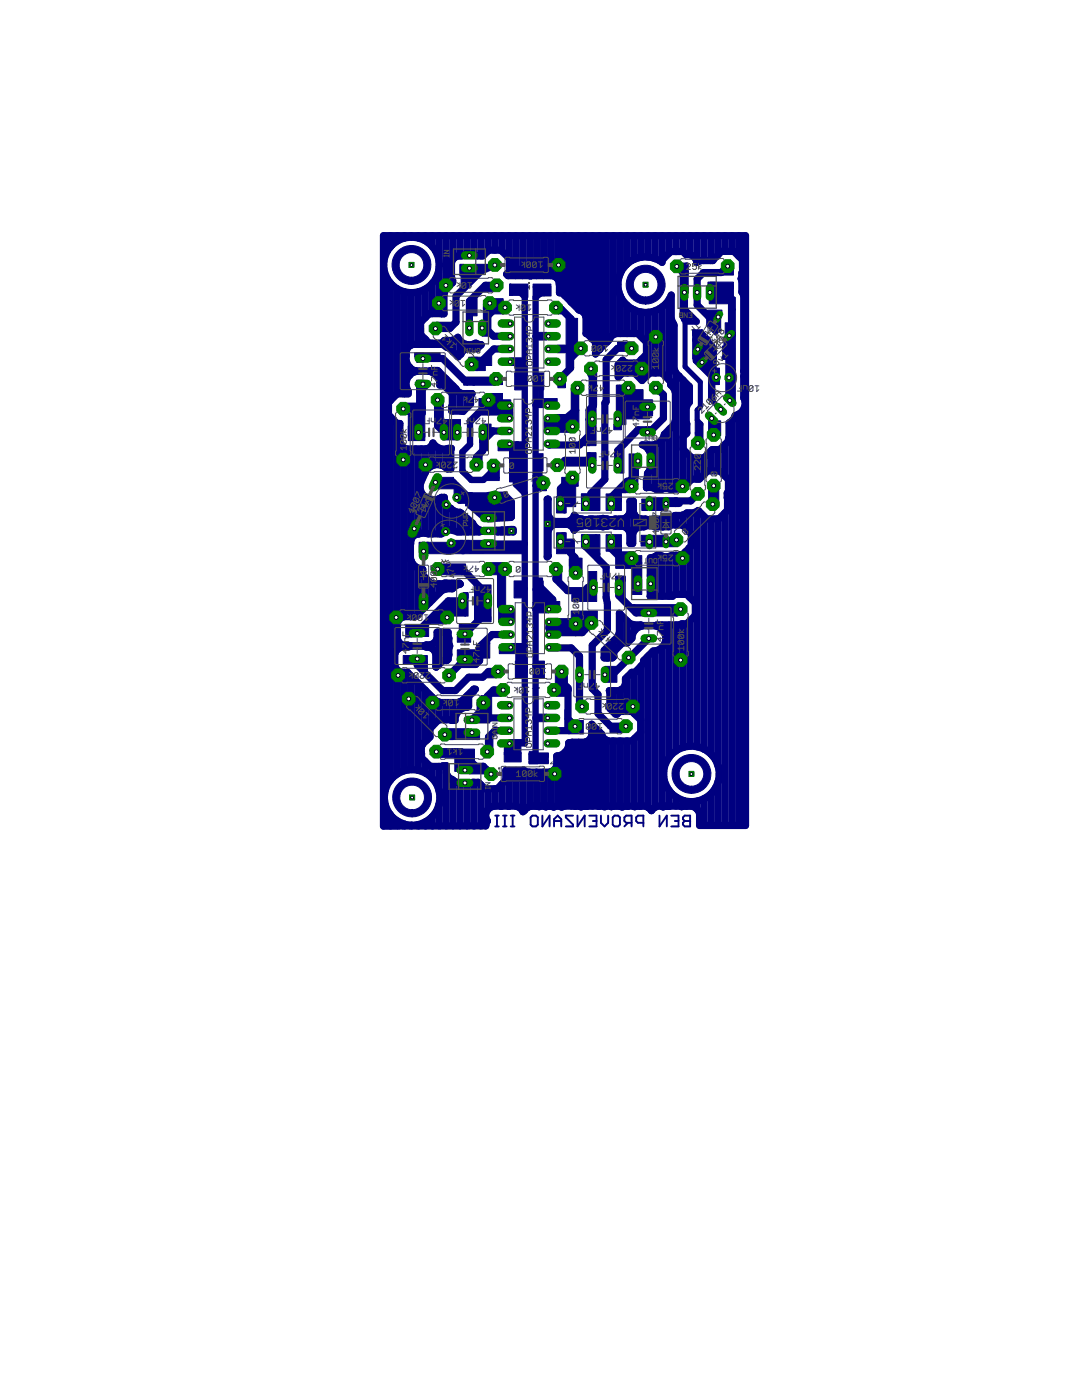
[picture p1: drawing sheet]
<svg xmlns="http://www.w3.org/2000/svg" width="216mm" height="279mm" viewBox="0 0 216 279" stroke-linecap="round" stroke-linejoin="round" font-family="sans-serif">
<g fill="none" stroke="#505050" stroke-width=".2">
<path d="M104.9 57l-.4 .4h1.2M105.5 56.4h.2v.2h-.2zM105.7 57v.7M106.4 54.8l-.4 .4h1.2M107 54.2h.2v.2h-.2zM107.2 54.8v.8M106.1 79.9h.8M106.9 79.1l-.4-.4v1.2M107.3 79.7h.1v.2h-.1zM137.9 65.8l.7-.1-.1 .7M138.1 65.2l.8 .8M139.2 64.6h-.6l.8 .9"/>
<path d="M139.7 65.2l-.5 .5M142.1 67.5l-.2-.2h-.4l-.1 .2v.2l.7 .8h-.7M142.5 67.7l.6 .4-.6 .4M143.1 67.3v1.1M143.7 67.9l-.2-.2 .2-.4h.4l.2 .2-.2 .4M143.7 67.9l-.2 .2 .2 .3h.4l.2-.2-.2-.3M143.7 67.9h.4M106 96h.7M106.7 95.2l-.4-.4v1.2M107.1 95.8h.2v.2h-.2zM106 121.4h.7M106.2 137.4h.8"/>
<path d="M106.7 120.6l-.4-.4v1.2M107 136.6l-.4-.4v1.2M107.1 121.2h.2v.2h-.2zM107.4 137.2h.2v.2h-.2zM98.9 153.8l-.4 .4h1.2M99.5 153.2h.2v.3h-.2zM99.7 153.8v.8M110.2 152l-.4 .4h1.2M110.8 151.4h.2v.2h-.2zM111 152v.8"/>
</g>
<g fill="#000080" stroke="#000080" stroke-width=".2">
<path d="M96.5 99.6h2.8v3.7h-2.8z"/>
<path d="M94.6 99h2.6v3h-2.6z"/>
<path d="M98.9 99.1h2.6v3.7h-2.6z"/>
<path d="M92.9 98.3h.9v2.7h-.9z"/>
<path d="M92.9 107.8h5.6v2.5h-5.6z"/>
<path d="M91.9 107.8h1.8v1.8h-1.8z"/>
<path d="M106.9 95h1.6v.8h-1.6z"/>
<path d="M101.7 89.2h2.6v7h-2.6z"/>
<path d="M97.7 93h1.9v2.4h-1.9z"/>
<path d="M97 95.3h2.6v.6h-2.6z"/>
<path d="M107.1 97.2h1.9v.7h-1.9z"/>
<path d="M122.1 99.1h1.9v2.8h-1.9z"/>
<path d="M122.1 106.7h1.9v2.8h-1.9z"/>
<path d="M110.2 123.5h7.1v2.4h-7.1z"/>
<path d="M114.4 81.8h1.1v3.6h-1.1z"/>
<path d="M113.3 83.1h1.2v1.4h-1.2z"/>
<path d="M110.7 82.7h2.9v1h-2.9z"/>
<path d="M110.4 84.5h4.1v1.8h-4.1z"/>
<path d="M123.6 89.6h.6v4.8h-.6z"/>
<path d="M125.5 90.6h1.4v4.7h-1.4z"/>
<path d="M124.2 89.6h.3v4.8h-.3z"/>
<path d="M123.6 115.5h1.2v4h-1.2z"/>
<path d="M122.9 115.5h1v1.1h-1z"/>
<path d="M122.9 115.2h1.9v.8h-1.9z"/>
<path d="M126.4 120.7h9v1.1h-9z"/>
<path d="M126.2 120.7h.5v.6h-.5z"/>
<path d="M126 113.1h.7v5.5h-.7z"/>
<path d="M126.7 112.2h1.4v6.4h-1.4z"/>
<path d="M124.8 112.7h2.1v.7h-2.1z"/>
<path d="M122.9 115h1.9v.3h-1.9z"/>
<path d="M125 110.3h1.5v1.5h-1.5z"/>
<path d="M124.4 110.3h1v1h-1z"/>
<path d="M124.1 97.4h1.7v.9h-1.7z"/>
<path d="M126.2 95h1.1v1.8h-1.1z"/>
<path d="M125.9 112.3h2v.1h-2z"/>
<path d="M125.8 111.4h2.3v1.1h-2.3z"/>
<path d="M123.5 108.9h.5v1.1h-.5z"/>
<path d="M123.7 110.1h2.8v.3h-2.8z"/>
<path d="M129.8 106.8h3.5v2.3h-3.5z"/>
<path d="M129.7 99.3h3.6v2.6h-3.6z"/>
<path d="M127.9 106.8h1.2v1.7h-1.2z"/>
<path d="M128.1 99.6h1.1v2.3h-1.1z"/>
<path d="M127.9 108h1.2v1h-1.2z"/>
<path d="M116 98.6h3.1v3.3h-3.1z"/>
<path d="M116.3 106.7h2.8v2.8h-2.8z"/>
<path d="M113.2 69h2.2v1.8h-2.2z"/>
<path d="M120.7 133h2.4v3.2h-2.4z"/>
<path d="M102.7 148.6h1.2v1.8h-1.2z"/>
<path d="M100.6 148.6h1.2v2h-1.2z"/>
<path d="M105.6 150.4h3.8v1.5h-3.8z"/>
<path d="M105.6 150.4h.9v1.3h-.9z"/>
<path d="M102.8 72.2h1.8v2.9h-1.8z"/>
<path d="M102.9 129.3h1.7v5.6h-1.7z"/>
<path d="M107.3 132.1h1.2v2.3h-1.2z"/>
<path d="M107.4 76.9h1v4.2h-1z"/>
<path d="M107.8 79.5h3.4v1.1h-3.4z"/>
<path d="M111.3 76.5h1.5v.9h-1.5z"/>
<path d="M112.2 75.9h.6v.9h-.6z"/>
<path d="M114.1 77.3h.6v5h-.6z"/>
<path d="M117.5 74.2h.5v6.9h-.5z"/>
<path d="M118.3 73.2h.8v2.3h-.8z"/>
<path d="M125.5 79.8h4.7v1.3h-4.7z"/>
<path d="M125.5 77h1.2v3.7h-1.2z"/>
<path d="M123.6 76.9h1.2v5.4h-1.2z"/>
<path d="M123.1 76.9h1.1v5.7h-1.1z"/>
<path d="M124.8 80.9h5.4v1.7h-5.4z"/>
<path d="M124.6 82.1h5.6v.9h-5.6z"/>
<path d="M113.2 95.8h2.2v1.2h-2.2z"/>
<path d="M111.8 92.1h6.2v.9h-6.2z"/>
<path d="M117.4 90.3h1.5v1.7h-1.5z"/>
<path d="M117 90.3h.8v1.7h-.8z"/>
<path d="M118 81.1h.9v5.6h-.9z"/>
<path d="M123 76.9h.6v5.8h-.6z"/>
<path d="M114 121.9h5.2v2.2h-5.2z"/>
<path d="M114.1 118.3h5v1.7h-5z"/>
<path d="M116.4 117.6h1.8v1.2h-1.8z"/>
<path d="M107.3 118.1h1v3.1h-1z"/>
<path d="M107.4 120h4.3v1.2h-4.3z"/>
<path d="M111.3 113.6h.8v3.1h-.8z"/>
<path d="M100 113.6h.9v7.6h-.9z"/>
<path d="M97.6 113.9h2v.8h-2z"/>
<path d="M97.7 112.3h3.1v1.3h-3.1z"/>
<path d="M91.8 124.6h2.1v1.5h-2.1z"/>
<path d="M96.1 116.7h1.9v7h-1.9z"/>
<path d="M100.4 121.9h2v1.7h-2z"/>
<path d="M97.5 79.8h4.4v1h-4.4z"/>
<path d="M97.7 80.3h3.2v1.8h-3.2z"/>
<path d="M96.2 79.5h1.5v2.6h-1.5z"/>
<path d="M95.6 79.5h.7v2.1h-.7z"/>
<path d="M88.3 84.1h3.3v3.7h-3.3z"/>
<path d="M87.7 83.7h4.2v1.6h-4.2z"/>
<path d="M87.6 79.9h.9v4.5h-.9z"/>
<path d="M83.9 82.7h.9v4.6h-.9z"/>
<path d="M83.1 83.7h1v2.3h-1z"/>
<path d="M81.6 86.3h3.2v1.6h-3.2z"/>
<path d="M96.3 85.4h1.8v.6h-1.8z"/>
<path d="M96.5 86.8h1v3.2h-1z"/>
<path d="M95.7 86.4h.5v1.9h-.5z"/>
<path d="M95.4 90.5h.8v1.9h-.8z"/>
<path d="M83.1 75.9h1.5v2.5h-1.5z"/>
<path d="M83.1 70.4h1.4v1.9h-1.4z"/>
<path d="M82.7 70.4h5.1v.9h-5.1z"/>
<path d="M96.5 84.6h1.5v1.2h-1.5z"/>
<path d="M99.4 88.6h2.6v1.4h-2.6z"/>
<path d="M97.9 78.5h2.4v1.6h-2.4z"/>
<path d="M81 124.7h1.2v2.4h-1.2z"/>
<path d="M82 124.7h2v1.3h-2z"/>
<path d="M84.4 124.7h1.1v2.3h-1.1z"/>
<path d="M91.6 124.6h.5v1.9h-.5z"/>
<path d="M91.4 131.5h.2v.3h-.2z"/>
<path d="M91.2 129.7h4.5v2.1h-4.5z"/>
<path d="M91.2 126.9h2.7v1.3h-2.7z"/>
<path d="M90.4 120.4h2.5v2.6h-2.5z"/>
<path d="M88.8 120.4h1.9v2.3h-1.9z"/>
<path d="M87.7 121.3h1.8v1.7h-1.8z"/>
<path d="M85.9 123.2h1.7v.9h-1.7z"/>
<path d="M85.4 123.2h3.7v1.3h-3.7z"/>
<path d="M94.7 116.7h.5v7h-.5z"/>
<path d="M92.8 118.5h.6v4.5h-.6z"/>
<path d="M92.4 118.3h1v1.1h-1z"/>
<path d="M96.1 123.1h1.9v1h-1.9z"/>
<path d="M99.6 121.2h.4v2.5h-.4z"/>
<path d="M113.6 111.7h.9v2.4h-.9z"/>
<path d="M123.7 82.3h1.2v2.5h-1.2z"/>
<path d="M122.5 84.6h1.5v1.2h-1.5z"/>
<path d="M80.5 130.8h4.8v1.7h-4.8z"/>
<path d="M84 132.1h1.3v1.5h-1.3z"/>
<path d="M84.6 133.2h.7v.8h-.7z"/>
<path d="M110.8 133.5h1.3v4.1h-1.3z"/>
<path d="M112.1 133.8h1.1v3.3h-1.1z"/>
<path d="M112.7 141.6h.6v4.3h-.6z"/>
<path d="M113.6 143.8h2.8v2.7h-2.8z"/>
<path d="M114.4 63.5h.9v6.5h-.9z"/>
<path d="M123.2 68.2h3.3v1.1h-3.3z"/>
<path d="M121.7 145.2h3.4v1h-3.4z"/>
<path d="M87.9 113.7h4.4v1h-4.4z"/>
<path d="M92 114.1h.5v.6h-.5z"/>
<path d="M90.2 107.8h2.2v1.6h-2.2z"/>
<path d="M85.2 108.2h5.5v1.5h-5.5z"/>
<path d="M84.3 108.2h1.2v1.7h-1.2z"/>
<path d="M81.5 85h.7v2h-.7z"/>
<path d="M81.5 85.8h.5v2.1h-.5z"/>
<path d="M90.6 97h.8v2.2h-.8z"/>
<path d="M91.2 97.7h.6v1.4h-.6z"/>
<path d="M91.6 98.2h.8v1.1h-.8z"/>
<path d="M87.4 96.2h3.5v1.1h-3.5z"/>
<path d="M87.4 96.8h3.6v.8h-3.6z"/>
<path d="M84.6 109.5h8v1h-8z"/>
<path d="M86.9 95.3h.7v2.3h-.7z"/>
<path d="M100.6 148.6h.4v1.9h-.4z"/>
<path d="M105.6 150.1h.9v.5h-.9z"/>
<path d="M107.1 142.5h2.1v1.5h-2.1z"/>
<path d="M101.5 147.6h2.8v.6h-2.8z"/>
<path d="M102 128.4h2.5v.7h-2.5z"/>
<path d="M107.3 121.8h2.2v.5h-2.2z"/>
<path d="M101.8 121.7h.9v2.4h-.9z"/>
<path d="M99.5 121.2h.5v2.9h-.5z"/>
<path d="M111.2 68.9h2.5v1.5h-2.5z"/>
<path d="M113 69.9h.6v3.7h-.6z"/>
<path d="M111.3 62h.9v.7h-.9z"/>
<path d="M98.1 61.6h2.5v1.1h-2.5z"/>
<path d="M98 137.9h2v1.1h-2z"/>
<path d="M96.8 134.3h2.3v1h-2.3z"/>
<path d="M99.6 129.3h3.5v1.2h-3.5z"/>
<path d="M96.2 128.3h1.5v3h-1.5z"/>
<path d="M97 127.5h.7v1h-.7z"/>
<path d="M113 63h.9v6.6h-.9z"/>
<path d="M107.1 66.3h2.1v1.6h-2.1z"/>
<path d="M101.7 71.4h2.9v1.5h-2.9z"/>
<path d="M99.4 75.9h.9v.9h-.9z"/>
<path d="M94.4 76.2h4.5v.7h-4.5z"/>
<path d="M93.2 76.2h1.5v.6h-1.5z"/>
<path d="M93.2 76.5h1.5v.4h-1.5z"/>
<path d="M112.1 95.3h.7v2h-.7z"/>
<path d="M112.7 95.3h.6v.7h-.6z"/>
<path d="M107.4 118.6h1.8v3.3h-1.8z"/>
<path d="M108.6 119.1h1.2v1.8h-1.2z"/>
<path d="M104.8 57.1h.5v2.3h-.5z"/>
<path d="M106.4 57.2h.6v2h-.6z"/>
<path d="M101.8 56.7h3.5v.9h-3.5z"/>
<path d="M106.4 56.7h3.5v.6h-3.5z"/>
<path d="M101.7 56.7h.2v2.1h-.2z"/>
<path d="M101.7 58h.6v1h-.6z"/>
<path d="M86.6 96.7h.5v.9h-.5z"/>
<path d="M86.4 97h.2v.6h-.2z"/>
<path d="M87.4 95.3h3.1v.5h-3.1z"/>
<path d="M92.1 108.5h12.4v2h-12.4z"/>
<path d="M83.6 108.2h1.2v2.1h-1.2z"/>
<path d="M81.5 81.8h1v4h-1z"/>
<path d="M82.2 82.1h1.4v1.8h-1.4z"/>
<path d="M81 80.4h2.9v.8h-2.9z"/>
<path d="M83.1 77.8h.8v3.1h-.8z"/>
<path d="M80.7 82.5h1.2v.2h-1.2z"/>
<path d="M80.7 82h1.4v.7h-1.4z"/>
<path d="M107.3 150.3h2.1v.9h-2.1z"/>
<path d="M108.5 151.7h.8v.6h-.8z"/>
<path d="M109 151.8h.4v.4h-.4z"/>
<path d="M105.6 152h3.8v.4h-3.8z"/>
<path d="M105.6 151.9h1.7v.5h-1.7z"/>
<path d="M105.6 150h.8v.5h-.8z"/>
<path d="M127 110.9h1.1v.5h-1.1z"/>
<path d="M122.9 109.1h.8v1.2h-.8z"/>
<path d="M123.7 110.4h1.1v.7h-1.1z"/>
<path d="M123.5 109.5h.5v1h-.5z"/>
<path d="M118 108.7h1.1v1.7h-1.1z"/>
<path d="M112.1 106.3h.6v2.6h-.6z"/>
<path d="M112.3 97.9h.3v4.4h-.3z"/>
<path d="M111.1 106.3h1.9v4.2h-1.9z"/>
<path d="M111.1 99.1h1.6v3.3h-1.6z"/>
<path d="M112.2 97.3h.5v2h-.5z"/>
<path d="M118.4 97.6h.7v1.6h-.7z"/>
<path d="M116 98.6h1.5v.9h-1.5z"/>
<path d="M112.6 97.3h.4v5.1h-.4z"/>
<path d="M107.3 115.3h1v1.7h-1z"/>
<path d="M115.5 111.4h.6v3.3h-.6z"/>
<path d="M114.9 111.4h.9v2.4h-.9z"/>
<path d="M113.6 110.5h.6v2.4h-.6z"/>
<path d="M116 106.7h.5v2.5h-.5z"/>
<path d="M112.7 107.6h1.9v2.3h-1.9z"/>
<path d="M113.9 109h.6v2.3h-.6z"/>
<path d="M114.2 109.5h.4v1.1h-.4z"/>
<path d="M112.8 96.5h2.1v4.6h-2.1z"/>
<path d="M133 108.5h2.3v.6h-2.3z"/>
<path d="M132.9 99.3h2.3v.7h-2.3z"/>
<path d="M98.5 60h1.9v1.1h-1.9z"/>
<path d="M95.1 71.7h1.7v2.3h-1.7z"/>
<path d="M94.7 71.3h1.5v.6h-1.5z"/>
<path d="M94 71.3h.7v.9h-.7z"/>
<path d="M97.9 74.8h1.1v.8h-1.1z"/>
<path d="M95.9 138.8h1.1v.8h-1.1z"/>
<path d="M92.5 76.2h.8v.7h-.8z"/>
<path d="M96.8 70.9h1.3v2h-1.3z"/>
<path d="M93.5 71.3h1.8v2.7h-1.8z"/>
<path d="M96.5 60.6h.3v1h-.3z"/>
<path d="M96.1 57.1h2.4v1.1h-2.4z"/>
<path d="M96.6 60.6h.5v4.7h-.5z"/>
<path d="M96.5 61.1h.6v3.2h-.6z"/>
<path d="M94.2 59.5h1v3.5h-1z"/>
<path d="M96.2 66.5h1.7v.6h-1.7z"/>
<path d="M94.9 142.5h2.4v1.4h-2.4z"/>
<path d="M96.8 143h1.2v.9h-1.2z"/>
<path d="M95.2 140.1h1.8v3.2h-1.8z"/>
<path d="M88.8 145.4h4.7v.8h-4.7z"/>
<path d="M95.4 143.3h2.3v1h-2.3z"/>
<path d="M97.9 138.8h.2v4.1h-.2z"/>
<path d="M89.7 146.5h4.6v1.1h-4.6z"/>
<path d="M93.9 153.1h3.6v1.1h-3.6z"/>
<path d="M93.7 153.6h3.8v.9h-3.8z"/>
<path d="M91.4 151.2h1.6v2.2h-1.6z"/>
<path d="M91.1 150.3h.7v3.5h-.7z"/>
<path d="M92.5 152.4h1.4v.8h-1.4z"/>
<path d="M86.4 150.1h5.5v.8h-5.5z"/>
<path d="M92.5 151.9h1v1.2h-1z"/>
<path d="M91.6 150.6h.5v1.1h-.5z"/>
<path d="M90.7 150.1h.7v3.8h-.7z"/>
<path d="M87.3 64.4h2.8v.9h-2.8z"/>
<path d="M92.6 53.3h1.1v3.4h-1.1z"/>
<path d="M93.4 53.8h1.2v2h-1.2z"/>
<path d="M92.3 53.4h.6v3.4h-.6z"/>
<path d="M92 53.6h.5v3.7h-.5z"/>
<path d="M94.9 52.9h3.7v.7h-3.7z"/>
<path d="M98.2 59.6h2.2v1h-2.2z"/>
<path d="M97.5 146.7h.9v3.1h-.9z"/>
<path d="M94.3 146.2h1.1v1.4h-1.1z"/>
<path d="M95.2 146.1h.5v1.5h-.5z"/>
<path d="M87.1 64.3h3.3v.9h-3.3z"/>
<path d="M91.8 52.7h.8v2.3h-.8z"/>
<path d="M87.6 150.1h4.4v1.1h-4.4z"/>
<path d="M92.3 149.5h2.4v2.3h-2.4z"/>
<path d="M89.2 146.6h1.3v1h-1.3z"/>
<path d="M94.6 52.7h3.6v.6h-3.6z"/>
<path d="M133 107.2h2.3v1h-2.3z"/>
<path d="M141.4 96.9h.9v3.7h-.9z"/>
<path d="M142.8 96.8h.6v4.1h-.6z"/>
<path d="M139.5 69.1h1.3v3.2h-1.3z"/>
<path d="M139 70.8h1.5v1.6h-1.5z"/>
<path d="M142 74.6h.7v5.2h-.7z"/>
<path d="M142 71h.9v4.7h-.9z"/>
<path d="M142.7 73.4h.9v2h-.9z"/>
<path d="M142.4 75.2h1.2v1.6h-1.2z"/>
<path d="M145.1 69.4h1.5v9.6h-1.5z"/>
<path d="M144.8 70.3h.9v8.9h-.9z"/>
<path d="M139.1 68.6h1.8v2.9h-1.8z"/>
<path d="M138.7 86.3h.9v1.2h-.9z"/>
<path d="M138.7 84.1h1.2v2.6h-1.2z"/>
<path d="M142.4 84h1.4v2.9h-1.4z"/>
<path d="M140.5 72.2h1.1v.4h-1.1z"/>
<path d="M145.7 66.5h.9v3.4h-.9z"/>
<path d="M144.8 67.6h.9v.9h-.9z"/>
<path d="M146.1 73.7h.6v6.7h-.6z"/>
<path d="M146.2 66.3h.5v7.9h-.5z"/>
<path d="M145.1 68.2h.7v.4h-.7z"/>
<path d="M138.2 67.6h1v4.1h-1z"/>
<path d="M139 67.1h1v2.2h-1z"/>
<path d="M138.2 66h.9v2.1h-.9z"/>
<path d="M139.7 67.7h.7v2.1h-.7z"/>
<path d="M140.5 68.4h1.3v2.9h-1.3z"/>
<path d="M138.2 65.8h1.9v1.2h-1.9z"/>
<path d="M144.4 67.2h1.3v2.8h-1.3z"/>
<path d="M144.7 64.4h.8v2.6h-.8z"/>
<path d="M145.7 61.6h1v5.5h-1z"/>
<path d="M146.2 59.4h.5v2.5h-.5z"/>
<path d="M143.4 63h.4v2.8h-.4z"/>
<path d="M143 63.8h.6v1.6h-.6z"/>
<path d="M141 63.2h1.2v1.7h-1.2z"/>
<path d="M141.1 62.1h2.5v.9h-2.5z"/>
<path d="M141.5 59.6h3.8v1h-3.8z"/>
<path d="M142.3 58.6h2.8v1.4h-2.8z"/>
<path d="M141.6 56.9h3.6v1.6h-3.6z"/>
<path d="M144.8 56.9h1.3v2.1h-1.3z"/>
<path d="M137.1 63.3h1v1h-1z"/>
<path d="M137.1 62.7h.5v1.2h-.5z"/>
<path d="M136.7 54.1h.6v4.4h-.6z"/>
<path d="M141.8 56.3h4.5v1.3h-4.5z"/>
<path d="M145.6 56.8h.7v3.1h-.7z"/>
<path d="M141.3 56.3h1.5v.8h-1.5z"/>
<path d="M144.3 53.4h2v1.5h-2z"/>
<path d="M135.8 52.5h1.4v1.8h-1.4z"/>
<path d="M136.8 52.5h.5v2.2h-.5z"/>
<path d="M122.9 97.6h1.1v2.5h-1.1z"/>
<path d="M123.7 97.6h1.2v.7h-1.2z"/>
<path d="M120.9 98.6h.9v3.3h-.9z"/>
<path d="M120.9 106.7h.8v3.3h-.8z"/>
<path d="M118.8 106.7h.9v4.1h-.9z"/>
<path d="M119.3 110.4h.4v.9h-.4z"/>
<path d="M118.9 97.6h.7v4.3h-.7z"/>
<path d="M119.4 97.4h.3v4.5h-.3z"/>
<path d="M117.3 116.5h1.8v.4h-1.8z"/>
<path d="M117.4 114.1h1.7v2.6h-1.7z"/>
<path d="M122.9 110.8h1.9v2.6h-1.9z"/>
<path d="M124.6 82.2h5v1.2h-5z"/>
<path d="M124.4 79.7h.7v1.7h-.7z"/>
<path d="M124.6 82.7h5v.9h-5z"/>
<path d="M117 86.7h1.9v2.2h-1.9z"/>
<path d="M116.4 88.1h1.3v.8h-1.3z"/>
<path d="M110.9 137.9h1.9v1.1h-1.9z"/>
<path d="M87.4 112.5h5.5v1.2h-5.5z"/>
<path d="M104.6 87.9h.6v10.6h-.6z"/>
<path d="M104.1 88.8h.7v8.9h-.7z"/>
<path d="M103.4 95.3h1.1v2.3h-1.1z"/>
<path d="M141.1 61.9h3v.6h-3z"/>
<path d="M142.5 79.7h.2v.4h-.2z"/>
<path d="M126.3 77.8h2v2.3h-2z"/>
<path d="M114 77.4h.6v4.4h-.6z"/>
<path d="M106.5 115.9h1.9v3.4h-1.9z"/>
<path d="M102.6 115.9h1.9v3.4h-1.9z"/>
<path d="M106.6 57.2h3.4v1.9h-3.4z"/>
<path d="M106.6 53.3h3.4v1.9h-3.4z"/>
<path d="M105.6 150.4h3.3v1.9h-3.3z"/>
<path d="M105.6 154.3h3.3v1.9h-3.3z"/>
<path d="M100.6 154.1h3.4v1.9h-3.4z"/>
<path d="M100.6 150.2h3.4v1.9h-3.4z"/>
<path d="M101.7 53.1h3.4v2h-3.4z"/>
<path d="M101.7 57h3.4v1.9h-3.4z"/>
<path d="M106.5 90.6h1.9v3.3h-1.9z"/>
<path d="M102.6 90.6h1.9v3.3h-1.9z"/>
<path d="M106.7 131.9h1.9v3.4h-1.9z"/>
<path d="M102.8 131.9h1.9v3.4h-1.9z"/>
<path d="M106.6 74.4h1.9v3.4h-1.9z"/>
<path d="M102.7 74.4h1.9v3.4h-1.9z"/>
<path d="M141.4 69h1.6v2.8h-1.6z"/>
<path d="M144.1 69h1.7v2.7h-1.6z"/>
<path d="M138.9 66.8l1.1-1 1.9 1.9-1.2 1.1z"/>
<path d="M140.9 64.9l1.2-1.1 1.8 2-1.1 1.1z"/>
</g>
<g fill="#000080" stroke="#000080" stroke-width=".2">
<path d="M79.7 156.2a3.9 3.9 0 0 1 6.2 1.6 3.9 3.9 0 0 1-3.7 5.2v-1.4a2.46 2.46 0 0 1-2.1-3.6 2.46 2.46 0 0 1 4.2-.3 2.46 2.46 0 0 1-1.7 3.9h-.4v1.4a3.9 3.9 0 0 1-3.6-2.5 3.9 3.9 0 0 1 1.1-4.3z" fill-rule="evenodd"/>
<path d="M79.5 50a3.9 3.9 0 0 1 6.2 1.5 3.9 3.9 0 0 1-3.6 5.3v-1.5a2.46 2.46 0 0 1-2.1-3.6 2.46 2.46 0 0 1 4.2-.2 2.46 2.46 0 0 1-1.7 3.8h-.4v1.5a3.9 3.9 0 0 1-3.6-2.5 3.9 3.9 0 0 1 1-4.3z" fill-rule="evenodd"/>
<path d="M135.4 151.5a3.9 3.9 0 0 1 6.2 1.6 3.9 3.9 0 0 1-3.6 5.2v-1.4a2.46 2.46 0 0 1-2.1-3.6 2.46 2.46 0 0 1 4.2-.3 2.46 2.46 0 0 1-1.7 3.9h-.4v1.4a3.9 3.9 0 0 1-3.7-2.5 3.9 3.9 0 0 1 1.1-4.3z" fill-rule="evenodd"/>
<path d="M126.3 53.9a3.9 3.9 0 0 1 6.2 1.5 3.9 3.9 0 0 1-3.7 5.3v-1.4a2.46 2.46 0 0 1-2.1-3.7 2.46 2.46 0 0 1 4.2-.2 2.46 2.46 0 0 1-1.7 3.8l-.4 .1v1.4a3.9 3.9 0 0 1-3.6-2.5 3.9 3.9 0 0 1 1.1-4.3z" fill-rule="evenodd"/>
</g>
<g fill="none" stroke="#000080" stroke-width=".38">
<path d="M98.8 162.8h.7M98.8 164.9h.7M99.2 162.8v2.1M100.4 162.8h.7M100.4 164.9h.7M100.7 162.8v2.1M101.9 162.8h.8M101.9 164.9h.8M102.3 162.8v2.1M106.2 162.8h.8l.3 .3v1.5l-.3 .3h-.8l-.3-.3v-1.5zM108.2 162.8v2.1l1.5-2.1v2.1M110.6 163.9h1.4"/>
<path d="M110.6 164.9v-1.4l.7-.7 .7 .7v1.4M114.3 162.8h-1.4v.3l1.4 1.5v.3h-1.4M115.2 162.8v2.1l1.5-2.1v2.1M117.6 162.8h1.4v2.1h-1.4M118.3 163.9h.7M119.9 162.8v1.4l.7 .7 .7-.7v-1.4M122.6 162.8h.7l.4 .3v1.5l-.4 .3h-.7l-.3-.3v-1.5zM125.3 164.2l-.7 .7M126 164.2h-1.1l-.3-.3v-.8l.3-.3h1.1v2.1M128.4 164.2h-1.1l-.4-.3v-.8l.4-.3h1.1v2.1M131.6 162.8v2.1l1.5-2.1v2.1M133.9 162.8h1.5v2.1h-1.5"/>
<path d="M134.7 163.9h.7M136.3 163.1l.3-.3h1.1v2.1h-1.1l-.3-.3v-.4l.3-.3-.3-.4zM136.6 163.9h1.1"/>
</g>
<g fill="none" stroke="#000080" stroke-width="1.3">
<path d="M103.4 58l1.3 1.2v29.5h-2.9l-.1-.1M108.6 58.5l-.8-.2 .5-.2-1.4 1.3v91.7l.4 .3M101.8 72.2h2.9M104.7 76h-.9l-.1 .1M106.9 67.1h2.5M106.9 76.1h.6M93.8 84.1v4.6l-1.5 1.5v3.8l1.7 1.8h2.5l1.5-1.5v-.9l.5-.5M103.2 88.7l.6 .6M103.8 91.7v.7l-.9 .9v3.4l1.8 1.7v50h-3M106.9 80.8h2.3l.1 .1M107.4 92.2l.2 .2v2.8l.8 .7v.5l-.7 .5h-.8M97.5 108.5h7.2"/>
<path d="M82.5 131.5h.7M104.6 129.2l.1 .1M104.7 132.6v1.4l-.9-.4M106.9 132.7v1.1l.8-.2M107 121.6l-.1 .1M109.5 125.4v1.2M102.3 148.4v2.7M106.9 143.3h2.4"/>
</g>
<path d="M104.7 117.5l-1.1-.1-.1 .2M106.9 117.6h.5" fill="none" stroke="#000080" stroke-width=".83"/>
<g fill="none" stroke="#000080" stroke-width="1.4">
<path d="M76.5 52.9h.1M76.5 52.9l.2 1.4M76.7 51.4h.1M76.7 51.4l-.2 1.5M76.7 54.3h.1M76.7 54.3l.6 1.3M77.3 50.1h.1M77.3 50.1l-.6 1.3M77.3 55.6h.1M77.3 55.6l.9 1.2M77.9 47v2.3M77.9 56.5v23.5"/>
<path d="M78.2 56.8h.1M78.2 48.9v.1M78.2 48.9l-.9 1.2M78.2 56.8l1.1 .9M79.3 47v1.1M79.3 57.7v20.9M79.3 48v.1M79.3 57.7h.1M79.3 48l-1.1 .9M79.3 57.7l1.4 .6M80.7 58.3v20.3M80.7 58.3l1.4 .1"/>
<path d="M80.7 47v.5M82.1 47v.3M82.1 58.4v10.5M82.1 47.3l-1.4 .2-1.4 .5M82.1 58.4v.1M82.1 47.3l1.4 .2 1.4 .5M82.1 47.3h.1M83.5 47v.5M83.5 58.3v10.4M83.5 58.3l-1.4 .1M83.5 58.3h.1M84.9 47v1"/>
<path d="M84.9 57.7l-1.4 .6M84.9 57.7v5.7M84.9 48l1.1 .9M86 56.8h.1M86 56.8l-1.1 .9M86 48.9v.1M86 48.9l.9 1.2M86.2 47v2.2M86.2 56.5v6.1M86.9 50.1h.1M86.9 55.6h.1M86.9 55.6l-.9 1.2"/>
<path d="M86.9 50.1l.6 1.3M87.5 51.4h.1M87.5 54.3h.1M87.5 54.3l-.6 1.3M87.5 51.4l.2 1.5M87.6 47v5.6M87.6 53.2v9.4M87.7 52.9h.1M87.7 52.9l-.2 1.4M89 47v10.7M90.4 47v4.7M91.8 47v4.1"/>
<path d="M93.2 47v4M94.6 47v4M96 47v4.1M96.1 54l-5.1 5.1v5.2l-1.3 1.3h-2.8M97.4 47v3.1M98.7 52.9l-2.5 1.1h-2l-.5-.5M98.7 47v2.9M99.1 56.9h-2.3l-3.1 3.2v5.3M100.1 47v3.1M101.5 47v4.5M101.5 54.3v.7M102.9 47v8"/>
<path d="M104.3 47v8M105.7 47v8M107.1 47v8M108.5 47v8M109.9 47v8M111.3 47v8.7M112.6 47v11.9M114 47v13.4M115.4 47v14.7M116.8 47v16M118.2 47v20.7M119.6 47v22.8"/>
<path d="M121 47v21.4M122.4 47v19.8M123.3 56.8h.1M123.3 56.8l.2 1.5M123.5 55.4h.1M123.5 55.4l-.2 1.4M123.5 58.3h.1M123.5 58.3l.5 1.3M123.8 47v7.6M123.8 59v7.6M124 54h.1M124 54l-.5 1.4"/>
<path d="M124 59.6h.1M124 59.6l.9 1.1M124.9 52.9h.1M124.9 52.9l-.9 1.1M125.2 47v5.7M126 52h.1M126 52l-1.1 .9M126.6 47v4.8M127.4 51.4l1.4-.2 1.5 .2M127.4 51.4v.1M127.4 51.4l-1.4 .6M128 47v4.4"/>
<path d="M129.3 47v4.3M130.3 51.4l1.3 .6M130.3 51.4v.1M130.7 47v4.6M131.6 52h.1M132.1 47v4.9M133.5 47v3.5M133.5 59.8v16.1M133.6 59.6l.3-.7v4.7l.6 1.3v8.7l.4 .8 2.7 2.7v3.2l-.3 .3-.4 .8 .2 5-.8 .8M133.6 59.6h.1M133.6 59.6l-.8 1.1M134.9 47v3.2"/>
<path d="M135 53.1l1.3 1.3v8.8l.4 .3v.3l-.1-.1v-5.4M136.3 47v3.2M137.7 50.8a1.61 1.61 0 0 1 1.3 1.6l.9-.4h2.4l1.7-1.8h2.4l1.7 1.7 .1 2.4-.2 .2v.7l-.1 .4 .1 .4v2.3l.4 .7v20.4a2.42 2.42 0 0 1-1.7 3.5l-.3 .7-.9 .8v2.8l-.1 .8-1.8 1.7h-1.5l-1.6 1.7M137.7 50.8h-.8l-.7-.6h-2.4l-1.7 1.7v.5l-.5-.4M137.7 47v3.8M139.1 47v5.4M140.5 47v5M141.6 58.3h3.1l1.3 1.3v7.9M141.9 47v5M143.2 47v3.9M144.6 47v3.2M145.2 53.1l-1.3 1.3h-3.5l-1.3 1.3v5.2l2.3 2.3h1.1v2.1l-.1 .1"/>
<path d="M146 47v3.2M147.4 47v4.1M81.7 74.9a2.41 2.41 0 0 0-.3 3.2v.5h-2.2l-1.7 1.7v2.5l1.7 1.7h.6v3.7l.3 .7 .4 .4 .6 .3h2.9a1.98 1.98 0 0 0 2.4-1.2 2.46 2.46 0 0 0 3.1 1.1h.6l-.1 4.1h-.7a2.67 2.67 0 0 0-4.3 .4l-1.1 2.4a2.65 2.65 0 0 0 1.1 2.9 2.65 2.65 0 0 0 3.1 0h.6a2.27 2.27 0 0 0 1.3 2.2l.4 .4M81.7 73.2v.1M81.7 74.9h.1M82.1 73.6v.9M83.5 74.1h.1M84.4 76.6h.9l-1 1v4.9l-1.7 1.6v2h.8l.1 .2M84.4 71.5h3.9l4.3 4.4h6.1l.3-.3M84.9 67.7v1M84.9 74.1h.1M86.2 68.5v.2"/>
<path d="M86.2 73.9v.4M87.3 79.8v5.2l1.3 1.3h2.6M87.6 68.5v.2M87.6 74.2v1.6M89 67.9v1.3M89 75.6v1.7M89 69.3l-.8-.6h-5.8a1.84 1.84 0 0 0-1.4 2.3 2.51 2.51 0 0 0 2.1 3.1l4.2-.2 4.3 4.4 .6 .2h2l-.3 .7v1.4l-1.5 1.5-2.3-.1 .2-3.4-1.8-1.7h-.8a2.47 2.47 0 0 0-2-2.8h-2.6l-.9 .3-.5 .5M89 69.3l.7 .2 1.7 1.7 1.2-1.3 .6-.3M90.4 67.9v2.4M90.4 77v5M91.8 68v2.8M91.8 78.4v3.6"/>
<path d="M93.2 69.6h2l.8-.8-1.1-.3a2.47 2.47 0 0 1-3.5-1.2l-1.2 .6h-1.5l-.6 .6h-2.4l-1.8-1.7v-2.5l1.8-1.7h2.9v-4l.4-.9 1.3-1.3-.2-1v-3a1.72 1.72 0 0 1 2-1.3h4.3l1.1-1.2h2.4l1.8 1.7v2.5l-.6 .6 .2 .3h8.9a1.72 1.72 0 0 1 1.4 1.8v1.6h.5l3.4 3.5a1.72 1.72 0 0 1 1.4 1.3v3.4h.2l1.7 1.7v2.3l2.8-2.9 .2-.4 .5-.5 .6-.2h4.4l1.7 1.7v2.4l-1.7 1.8h-2.5l-.6-.6-.9 .9v2.4l.9-.8h2.4l1.5 1.5 1.5-1.5h2.5l1.7 1.8v.6l.6 .6 .4 .9v5.6l-.4 .9-1.8 1.9a2.47 2.47 0 0 1-2 2.1h-2.4l.5 .2 .7 .7 .4 .9v2.7l-.6 1.2v.9l-.2 .4v1.5h1.1l.9 .4M93.2 68.8v.8M93.2 78.5v2.8M94.6 68.6v1M96 68.8h.1M96.2 65.4l.5 .6h.6M97.3 66l1.2 1.1h3.3M97.5 79.8v2.4M97.7 60.5l-.4 .4v5.1M100.8 61.4h-1.8l-1.7 1.6M101.8 69.6h-3.2l-3.1 3.1h-1.4M109.4 69.6h3.8l.7 .7v3.1l-2.2 2.2"/>
<path d="M110.9 61.4l.3 .2h.8l2 2.1v6.1l-.3 .3M115.3 77.4v.2l-.4 .4v3.8l-3.3 2.8M115.9 69.5l-2 2M117.9 73.6v1.1l.5 .5v5.7l-.9 .9v5.1l-1.9 1.9h-6.1l-.2-.2M121.2 68.2h.1M123.8 72.3v2.5M124.9 60.7v.1M124.9 60.7l1.1 .9M125.2 60.9v5.7M125.2 72.5v1.9M125.4 77.4l.1 3.9M126 69.5h-2.8l-2.3 2.3v8.4l-.2 .2v15.3l-2.8 2.7v2.6l-.5-.5h-.5"/>
<path d="M126 61.6h.1M126 61.6l1.4 .6M126.6 61.8v4.8M126.6 72.5v1.9M127.4 62.2h.1M127.4 62.2l1.4 .2M128 62.3v4.9M128 71.8v4M128.8 62.4h.1M129.3 62.3v12.4M130.3 62.2h.1M130.3 62.2l-1.5 .2"/>
<path d="M130.7 62v12.4M130.9 77.4l1.5 1.4v4.7l-2.3 2.3h-2.8l-4.1 4.2v2.9M131.6 61.6h.1M131.6 61.6l-1.3 .6M132.1 61.2v13.3M132.8 60.7h.1M132.8 60.7l-1.2 .9M132.8 60.7v.1M134.9 74.5v23.1M135.5 75v.1M136.3 75.9v21.7l-2.2 .1a3.2 3.2 0 0 0-2.1 0h-1M139.2 69.7l2.1 1.8v.7"/>
<path d="M140.4 67.3l-.8-.5 1.4 1.4M143.3 63.2l-.2 .2h-.6M77.9 83.2v72.5M79.3 84.5v45.1M80.7 89.4v33.7M82.1 89.6v18M83.5 89.6v17M84.3 81.4l-.2 .2h-3.6M84.9 89.6v4.8M84.9 99.2v7.2M86.2 88.8v4.1M86.2 99.8v6.8"/>
<path d="M86.9 96.2h3.4l2.9 2.8h.7l.1 .1M87.6 89.4v3.4M87.6 99.5v7.1M89 89.6v3.8M91.1 99.3l.6 .5h2.3M98.4 86l-2.1 2.1v1.9l-1.2 1.2v1.6M101.7 80.9v2.6M101.7 82.2h-6l-1.9 1.9M101.7 86h-3.5l-.2 .3h-1.7M103.8 89.3v2.6l-.3 .3M109.3 83.5v2.5M109.3 84.6h4.4l.5 .5"/>
<path d="M109.3 99.6h-.1v11.5l.2-.2v-4.9l.2-.6 .5-.5 .6-.3h2.6l.6 .3 .5 .5 .2 .4a1.62 1.62 0 0 1 1.5-.8l.3-.1 3.6 .1 .3 .2 1.2-.3 2.8 .1 .6 .3 .5 .5 .3 .6v2.1h.6v-2a1.8 1.8 0 0 1 2.2-1.3l.6-.3h1l.6 .3h1.6l1.1-.1 .4-.3h2.4l1.7 1.7v2.5l-1.1 1.1a1.33 1.33 0 0 1-1.2 .7h-1.5l-.8 .3h-.9l-.7-.3h-.6l-1 .5h-.3v7.7M109.4 99.6h-.1M111.2 92.8h.5l1-.9h4.3l1.2 1M114.2 95.3l-2.4 2.3v2.9M118.2 83.6l-.7 .1M125.5 81.3l-2.3 2.3M125.8 96h-.7l-3.1 3.2v1.3M127.3 92l-.5 .5v2.4l-1 1v.9l.2 .2M129.2 85.8v.5M129.2 81.2l-3.7 .1M129.3 88.8v.8M129.3 94.3v3"/>
<path d="M130.7 88.7v8.9M131 97.7h.1M132.1 87.8v9.8M133.5 85.7v11.9M136.3 89.6l1.7 1.8h2.5M136.3 97.4l1.7-1.8h1.6l1.6-1.6h2.4l1.8 1.7v2.4l-.3 .3 .1 3.5-1.8 1.6h-2.4l-1.7-1.6-1 .5h-1.2l-1.1 .5h-1.3l-.5 .4-.6 .3h-3.2l-.3 .1-1.3-.1a1.88 1.88 0 0 1-2.4-1.4v-2.2h-.7v2.2l-.3 .6-.5 .5-.6 .3-2.8 .1-1.2-.3-.3 .2-3.6 .1-1.3-.4-.5-.5-.2 .5-.5 .5-.6 .3h-2.6l-.6-.3-.5-.5-.2-.6v-3.1M137.7 91v5M139.1 91.4v4.2M139.2 98.6l-1.4 1.4h-3v.5M140.5 91.4v3.3M141.9 90v4M142 83.5v2.9l.4 .4"/>
<path d="M142.4 96.9v3.5l-.2 .2M143.2 89.7v4.3M144.6 88.7v6.3M146 84v80.7M147.4 82.6v82.1M82.1 112a2.63 2.63 0 0 0 2.3 1.6v1.2l1.7 1.7 5.6-.1 .1 .2-1 .3-.5 .6h-1.3l-.9 .4-5.1 5.2h-2.4l-.6 .2-.5 .5-.2 .6M82.1 112v11.1M83.5 113.4v9.2M84.9 115.3v5.9M84.9 106.4h-.7a2.28 2.28 0 0 0-2.2 1.5l-.1 3.4 .2 .7M86.2 116.5v3.3M87.3 113.6h5l3.4 3.5v6.5l-2.9 2.9"/>
<path d="M87.6 116.5v1.9M89 100.6v5.5M89 116.4v1.1M90.4 101.9l.9 .3h.5l.2 .2M90.4 101.9v4M90.4 116.4v1M91.8 102.3v3.9M91.8 116.5v.1M92 102.4v.1M92 102.5l2.3 1.9a2.77 2.77 0 0 0 3.2 1.5l4.9-.2v.5h-3.1l-.5-.2h-2.7l-.5 .2h-4.3l-1.4-.5-1.8 .9h-2.7l-.5-.2M92.3 119.9h-2.8l-6.3 6.2v.3M93.2 103.4v2.8"/>
<path d="M94.6 104.9v1.3M95.7 119.9h1.6M96 105.9v.1M97.4 105.9v.1M97.5 113.6h3.3M97.7 109.5l-.2-1h.1l-1.3 1.2h-2.5l-.5-.3h-2.3l-1-1v.4l-.5 .6h-4.3l-.7 .6M98.7 105.9v.1M99.3 113.6l.6 .6v6.7l.6 .8v2.3l.1 .1h1.3M100.1 105.8v.4M101.5 105.7v.5M107.4 117.6l.5-.4 2.4 2.5v1.4l-.5 .5h-.3M109.9 103.6v1.5"/>
<path d="M110.9 113.6v2l2.3 2.3h3.4l.7-.7h1.1M111.3 104.1v.5M111.8 108.1l.2 .4 2.7 2.8v2.9l.2 .1M112.6 104.1v.5M114 103.7v1.4M115.4 103.5v1.6M116.8 103.7v1.2M116.9 108.1v1l4 4.1v6.1l.3 1.1v5.4l-3 3v8.6l1.1 1.2v3.8l2.5 2.5h3.1M118.2 103.6v1.4M119.6 103.6v1.4M121 103.6v1.4M122 108.1v1.4l3.1 3.2h1.3l-.4-.4v-.9l1.3 1.3v3.8"/>
<path d="M122.4 103.7v1.2M123.5 117.2v1.7l3.4 3.4h8.1l.8-.7M123.8 103.6v1.4M125.2 103.1v2.4M126.6 102.6v3.3M128 103.6v1.6M129.3 103.7v1.2M129.6 100.5h6M129.7 119h4.5l.4-.4h2.4l1.7 1.8v2.4l-1.7 1.7h-1l-.5 .2h-4.4l-.3 .1M129.8 119h-.1M130.7 103.6v1.6M130.7 111v8"/>
<path d="M132.1 103.6v1.6M132.1 111v8M133.5 103.6v1.5M133.5 111v8M134.9 102.9v1.9M134.9 110.8v7.8M135 107.7l.4 .4h-5.8M136.3 102.8v2.1M136.3 110.6v8M137.5 109.4v.1M137.7 102.4v3.9M137.7 109.2v10.1"/>
<path d="M139.1 102.1v46.9M140.5 103v46.5M141.9 103.5v47M143.2 103.5v49.3M144.6 102.4v62.3M79.3 133.7v20.8M79.3 127.5l.2 .6 .5 .5 .6 .2 4 .1 .5-.2a1.75 1.75 0 0 0 2.1-1.3v-1.2h2.2l.2 2.3 .1 .4-.1 .4-.2 2.3-.2 .2h-.8l-1.4 1.4v-2.7l-.3-.6-.5-.5M80.7 128.8v.4M80.7 134.2v19.6M82.1 128.9h.1M82.1 134.9v18.7M83.2 131.5v1.2l5.1 5.1h2.6l2.6-2.7h2.8l1.2-1.1h1.9"/>
<path d="M83.5 128.9h.1M83.5 136.3v17.5M84.9 128.8v.3M84.9 137.7v10.3M86.2 129.4l-1.6-.5h-2.7l-.5 .3h-1.3l-.6 .2-.5 .5-.2 .6v2.3l.2 .6 .5 .5 .6 .3h1.2l5.7 5.6 .8 .4h3.5l.9-.4 2.3-2.3h.4l-1.4 1.5v1.9l-.2 .2a2.41 2.41 0 0 0-2.5 2.7l-3.3-.1-1.7 1.7v1.7l-.7 .6M86.2 128.5v.9M86.2 139.1v5.8M87.1 122.3v.4l.6 .7 1.5-.2M87.6 126.2v6.4M88 126.2h.1M89 126.2v5.6M92.8 131.6l.1 .1h2.8"/>
<path d="M93.2 138.9v2.2M94.6 137.5v.3M100.4 137.7h-1.9l-1.3 1.3v3.8l.5 .5h4M101.9 121.6h-1.1l-.3 .2M101.9 129.2h2.7M101.9 126.6h-3.7l-2.5 2.5v2.7l-.8 .8h-3.1l-2.2 2.2M109.5 129.2l.2 .1h4.3l1.6 1.7v9.5l.5 .5M109.5 124.1v1.3l.9 .9h5.8l1.8-2M110.6 137.7h2.7M112.1 134l-.1 1.9 1.3 1.4v6.2l1.4 1.4M114.9 124.5v1.8M121 129.3v2"/>
<path d="M122.4 128v3.1M122.4 137.8v4.3M123.8 122.6v6.1M123.8 137.7v4.3M125.2 124v4.3M125.2 135.1v6.9M125.4 131.2l-.1 .3M126.6 124.7v1.2M126.6 134.2v8.2M128 124.8v.2M128 132.9v28M128.1 124.8h2.7"/>
<path d="M128.1 124.9a2.46 2.46 0 0 0-2 2.5l-.9 .9M128.1 124.8l-.3-.1h-1.4l-.8-.3-2-2v3.8l-.4 .9-2.7 2.7v1.5h1.7l.3-.3-.1-.9 1.7-1.7 1.1-.1M129.3 124.8v.1M129.3 130.9v30.2M129.5 127.4l-7.3 7.2h-1.5M130.7 124.8v.1M130.7 129.9v31.2M130.8 124.9a2.54 2.54 0 0 1 2.1 2.7 2.54 2.54 0 0 1-2.6 2.3l-1.9 1.9v.6l-1.6 1.7-.7 .1-1.3 1.2a1.84 1.84 0 0 1-1.4 2.4h-1.8l.1 3.6 1.1 1.1h.3l.6-.5h2.4l1.7 1.7v2.5l-1.7 1.7h-4.7a1.66 1.66 0 0 1-1.4-1.4l-1.9-2v2.3l-.3 .6-.5 .5-.6 .2h-2.6l-.6 .2a2.42 2.42 0 0 1-2.4 2.6v1.9l-.3 .6-.5 .4-.6 .3h-4.4l-.8-.4h-.2M132.1 124.7v1M132.1 129.1v31.9M133.5 124.7v26.5M134.9 124.7v25.2"/>
<path d="M136.3 124.5v24.7M137.7 123.9v25M76.7 159.2h.1M76.7 159.2l.2 1.4M76.9 157.7h.1M76.9 157.7l-.2 1.5M77.4 156.4h.1M77.4 156.4l-.5 1.3M78.3 155.2h.1M78.3 155.2l-.9 1.2M79.5 154.3h.1M79.5 154.3l-1.2 .9"/>
<path d="M82.2 153.6l1.5 .2M82.2 153.6h.1M82.2 153.6l-1.4 .2-1.3 .5M83.7 153.8h.1M83.7 153.8l1.3 .5M84.4 148.4l-.3 .4-.1 .5 .1 1.9 1.7 1.8 3.3-.2v1.5l.2 .6 1.2 .9 .9 .4 4.1-.1 1.3 1.3h2.4l1.7-1.7v-2h3.4M84.4 148.4h.1M84.9 152v2.3M85 154.3h.1M85 154.3l1.2 .9M85 147.7h.1M85 147.7l-.6 .7"/>
<path d="M86.2 155.2h.1M86.2 155.2l.9 1.2M86.2 153v2.3M87.1 156.4h.1M87.1 156.4l.5 1.3M87.1 150l-.7-.2 .3 .2h5.3l2.9 2.9h1.5l1.6 1.6M87.6 157.7h.1M87.6 157.7l.2 1.5M87.6 140.1v3.6M87.6 153v4.9M87.8 159.2h.1M87.8 159.2l-.2 1.4"/>
<path d="M89 140.2v3.5M89 152.8v12M90.4 140.2v3.6M90.4 155.7v9.1M91.8 140v1.6M91.8 156.2v8.6M92.6 150.6l-.5 2.4 .7 .7M93.2 156.2v8.6M94.2 146.2h-4.5l-.9 .4M94.6 156.1v8.7M96 156.6v8.2M96.5 140.2v.5h.7"/>
<path d="M97.2 142.1h-1.5l-1.5 1.6M97.4 157.4v4.2M98.7 157.4v3.5M100.1 156.5v4.4M101.5 153.7v7.2M101.7 145.8h-3l-1.2 1.3v2.8l-.3 .1M102.9 153.7v7.2M104.3 153.7v8.2M105.7 154.1v6.9M107.1 154.1v6.8M108.5 154.1v6.8M109.9 154v6.9"/>
<path d="M111.3 150.9v10M112.6 150.2v10.7M113.9 144l-.4 1.8h-4.2M114 148.2v12.7M115.4 148.1v12.8M116.8 148.1v12.8M118.2 144.7v16.2M119.6 146.1v14.8M121 147.7v13.2M122.4 147.9v13M123.8 147.9v13M125.2 147.9v13"/>
<path d="M126.6 147.4v13.6M133.2 151.7h.1M133.2 151.7a5.6 5.6 0 0 0 .8 6.7M133.5 157.7v3.2M134 150.5h.1M134 150.5l-.8 1.2M134 158.4h.1M134 158.4l1.2 .9M134.9 159v1.9M135.2 149.6h.1M135.2 159.3h.1M135.2 149.6l-1.2 .9"/>
<path d="M135.2 159.3l1.3 .5M136.3 159.7v1.2M136.5 149.1l1.5-.2 1.4 .2M136.5 149.1h.1M136.5 159.8v.1M136.5 149.1l-1.3 .5M136.5 159.8l1.5 .2M137.7 160v.9M139.1 159.9v1.6M139.4 149.1h.1M139.4 159.8v.1M139.4 159.8l-1.4 .2"/>
<path d="M139.4 149.1l1.4 .5M140.5 159.4v5.3M140.8 159.3l-1.4 .5M140.8 149.6h.1M140.8 159.3h.1M140.8 149.6l1.1 .9M141.9 158.4v6.3M141.9 150.5h.1M141.9 158.4h.1M141.9 158.4l-1.1 .9M141.9 150.5l.9 1.2M142.8 151.7h.1"/>
<path d="M142.8 157.2l-.9 1.2M142.8 157.2h.1M142.8 151.7l.5 1.3M143.2 156.1v8.6M143.3 155.9l-.5 1.3M143.3 155.9h.1M143.3 153l.2 1.5M143.3 153h.1M143.5 154.5l-.2 1.4M143.5 154.5h.1M76.9 160.6h.1M76.9 160.6l.5 1.3"/>
<path d="M77.4 161.9h.1M77.4 161.9l.9 1.2M77.9 162.6v2.3M78.3 163.1h.1M78.3 163.1l1.2 .9M79.3 163.8v1M79.5 164h.1M79.5 164l1.3 .5M80.7 164.5v.3M80.8 164.5h.1M80.8 164.5l1.4 .2M82.1 164.7v.1"/>
<path d="M82.2 164.7h.1M83.5 164.5v.3M83.7 164.5h.1M83.7 164.5l-1.5 .2M84.9 164v.8M85 164l-1.3 .5M85 164h.1M86.2 163.1h.1M86.2 163.1l-1.2 .9M86.2 163v1.8M87.1 161.9h.1M87.1 161.9l-.9 1.2"/>
<path d="M87.6 160.6h.1M87.6 160.6l-.5 1.3M87.6 160.4v4.4M101.5 160.9h1.5l.7 .3 .7 .8 .3-.3M104.7 161.7h.1M105.2 161.2h.1M105.2 161.2l-.5 .5M115.9 161l-.3-.1h-3.1l-.4 .2a1.5 1.5 0 0 0-1.6 0l-.8-.2-.8 .1a1.43 1.43 0 0 0-1.3 0l-.3-.1h-1.4l-.7 .3M116 161h-.1M121 160.9l-.4 .1-.3-.1h-3.6l-.7 .1M121 160.9l1 .1 .2-.1h1.5l.4 .2 .5-.2h1.8l.3 .1 .2-.1h1.8l.7 .3 .6 .6a1.81 1.81 0 0 1 2.3-.8M125.3 160.9h.1"/>
<path d="M127.7 160.9h.1M132.3 161h.1M133.5 160.9h-.8l-.4 .1M136.3 160.9h1.8l.7 .3 .5 .5 .3 .7v2.3h9.2v-117.7h-72.3v117.9l20.4-.1 .4-.9a1.9 1.9 0 0 1 1.1-3h3.1M136.3 160.9l-.3 .1-.2-.1h-2.3M137 160.9h.1M138 160h.1"/>
</g>
<path d="M94 99.1l6.6-.1 1.3 1.2v2.9l-4.4 .3-.9-.4-2.6-2.1zM97.7 99l1 .3 .1 .9 3.1 2.8M104.1 116.9l-.5 .5-.1 .2" fill="none" stroke="#000080" stroke-width="1.7"/>
<path d="M136.6 58.3v3.2l2.5 2.6v.2h-2.3l-.1 .1v8.8l3 3v5l-.6 .6v2.1l.8 .7v3.2l-.7 .6M138.7 70.8v1.3l3.1 3M140.8 68.5h.2v-.3h.5l.7 .7v1.5l-.3 .2v1.8l-.1 .2v7.1l2 2M141.3 72.2h.6M141.8 73.6l-1.5-1.5v.9l-.2-.7 2.5 3h.3M144.9 70.4l-.2-.5 .6 .6h.5M145.8 70.5v9.2l-.2 .2M145.8 69.8v-2.3l-.3-.5 .5 .5-.2 3M145.8 74.6h.5l-.8 .8" fill="none" stroke="#000080" stroke-width="1"/>
<path d="M100 80.9h1.7" fill="none" stroke="#008000" stroke-width="1.7"/>
<circle cx="101.7" cy="81" r=".36" fill="#fff" stroke="#000" stroke-width=".2"/>
<path d="M100 83.5h1.7" fill="none" stroke="#008000" stroke-width="1.7"/>
<circle cx="101.7" cy="83.5" r=".4" fill="#fff" stroke="#000" stroke-width=".2"/>
<path d="M109.3 83.5h1.7" fill="none" stroke="#008000" stroke-width="1.7"/>
<circle cx="109.3" cy="83.5" r=".36" fill="#fff" stroke="#000" stroke-width=".2"/>
<path d="M109.3 80.9h1.7" fill="none" stroke="#008000" stroke-width="1.7"/>
<circle cx="109.3" cy="81" r=".36" fill="#fff" stroke="#000" stroke-width=".2"/>
<path d="M100 86h1.7" fill="none" stroke="#008000" stroke-width="1.7"/>
<circle cx="101.7" cy="86" r=".36" fill="#fff" stroke="#000" stroke-width=".2"/>
<path d="M100 88.6h1.7" fill="none" stroke="#008000" stroke-width="1.7"/>
<circle cx="101.7" cy="88.6" r=".36" fill="#fff" stroke="#000" stroke-width=".2"/>
<path d="M109.3 86h1.7" fill="none" stroke="#008000" stroke-width="1.7"/>
<circle cx="109.3" cy="86" r=".36" fill="#fff" stroke="#000" stroke-width=".2"/>
<path d="M109.3 88.6h1.7" fill="none" stroke="#008000" stroke-width="1.7"/>
<circle cx="109.3" cy="88.6" r=".36" fill="#fff" stroke="#000" stroke-width=".2"/>
<path d="M100.2 121.6h1.7" fill="none" stroke="#008000" stroke-width="1.7"/>
<circle cx="101.9" cy="121.6" r=".36" fill="#fff" stroke="#000" stroke-width=".2"/>
<path d="M100.2 124.1h1.7" fill="none" stroke="#008000" stroke-width="1.7"/>
<circle cx="101.9" cy="124.1" r=".4" fill="#fff" stroke="#000" stroke-width=".2"/>
<path d="M109.5 124.1h1.7" fill="none" stroke="#008000" stroke-width="1.7"/>
<circle cx="109.5" cy="124.1" r=".36" fill="#fff" stroke="#000" stroke-width=".2"/>
<path d="M109.5 121.6h1.7" fill="none" stroke="#008000" stroke-width="1.7"/>
<circle cx="109.5" cy="121.6" r=".36" fill="#fff" stroke="#000" stroke-width=".2"/>
<path d="M100.2 126.6h1.7" fill="none" stroke="#008000" stroke-width="1.7"/>
<circle cx="101.9" cy="126.7" r=".36" fill="#fff" stroke="#000" stroke-width=".2"/>
<path d="M100.2 129.2h1.7" fill="none" stroke="#008000" stroke-width="1.7"/>
<circle cx="101.9" cy="129.2" r=".36" fill="#fff" stroke="#000" stroke-width=".2"/>
<path d="M109.5 126.6h1.7" fill="none" stroke="#008000" stroke-width="1.7"/>
<circle cx="109.5" cy="126.7" r=".36" fill="#fff" stroke="#000" stroke-width=".2"/>
<path d="M109.5 129.2h1.7" fill="none" stroke="#008000" stroke-width="1.7"/>
<circle cx="109.5" cy="129.2" r=".36" fill="#fff" stroke="#000" stroke-width=".2"/>
<path d="M88.6 85.4v1.7" fill="none" stroke="#008000" stroke-width="1.7"/>
<circle cx="88.6" cy="86.3" r=".4" fill="#fff" stroke="#000" stroke-width=".2"/>
<path d="M83.5 85.4v1.7" fill="none" stroke="#008000" stroke-width="1.7"/>
<circle cx="83.5" cy="86.3" r=".4" fill="#fff" stroke="#000" stroke-width=".2"/>
<circle cx="111.4" cy="52.9" r="1.38" fill="#008000" stroke="#008000" stroke-width=".2"/>
<circle cx="111.4" cy="52.9" r=".4" fill="#fff" stroke="#000" stroke-width=".2"/>
<circle cx="98.7" cy="52.9" r="1.38" fill="#008000" stroke="#008000" stroke-width=".2"/>
<circle cx="98.7" cy="52.9" r=".4" fill="#fff" stroke="#000" stroke-width=".2"/>
<circle cx="110.7" cy="154.4" r="1.38" fill="#008000" stroke="#008000" stroke-width=".2"/>
<circle cx="110.7" cy="154.5" r=".4" fill="#fff" stroke="#000" stroke-width=".2"/>
<circle cx="98" cy="154.5" r="1.38" fill="#008000" stroke="#008000" stroke-width=".2"/>
<circle cx="98" cy="154.5" r=".4" fill="#fff" stroke="#000" stroke-width=".2"/>
<path d="M96.3 85.4v1.7" fill="none" stroke="#008000" stroke-width="1.7"/>
<circle cx="96.3" cy="86.3" r=".4" fill="#fff" stroke="#000" stroke-width=".2"/>
<path d="M91.2 85.4v1.7" fill="none" stroke="#008000" stroke-width="1.7"/>
<circle cx="91.2" cy="86.3" r=".4" fill="#fff" stroke="#000" stroke-width=".2"/>
<path d="M97.3 119.1v1.7" fill="none" stroke="#008000" stroke-width="1.7"/>
<circle cx="97.3" cy="119.9" r=".4" fill="#fff" stroke="#000" stroke-width=".2"/>
<path d="M92.3 119.1v1.7" fill="none" stroke="#008000" stroke-width="1.7"/>
<circle cx="92.3" cy="119.9" r=".4" fill="#fff" stroke="#000" stroke-width=".2"/>
<path d="M91.9 131.6h1.7" fill="none" stroke="#008000" stroke-width="1.7"/>
<circle cx="92.8" cy="131.6" r=".4" fill="#fff" stroke="#000" stroke-width=".2"/>
<path d="M91.9 126.5h1.7" fill="none" stroke="#008000" stroke-width="1.7"/>
<circle cx="92.8" cy="126.5" r=".4" fill="#fff" stroke="#000" stroke-width=".2"/>
<circle cx="79.4" cy="134.8" r="1.38" fill="#008000" stroke="#008000" stroke-width=".2"/>
<circle cx="79.4" cy="134.8" r=".4" fill="#fff" stroke="#000" stroke-width=".2"/>
<circle cx="89.6" cy="134.8" r="1.38" fill="#008000" stroke="#008000" stroke-width=".2"/>
<circle cx="89.6" cy="134.8" r=".4" fill="#fff" stroke="#000" stroke-width=".2"/>
<circle cx="97.5" cy="113.6" r="1.38" fill="#008000" stroke="#008000" stroke-width=".2"/>
<circle cx="97.5" cy="113.6" r=".4" fill="#fff" stroke="#000" stroke-width=".2"/>
<circle cx="87.3" cy="113.6" r="1.38" fill="#008000" stroke="#008000" stroke-width=".2"/>
<circle cx="87.3" cy="113.6" r=".4" fill="#fff" stroke="#000" stroke-width=".2"/>
<circle cx="84.9" cy="92.7" r="1.38" fill="#008000" stroke="#008000" stroke-width=".2"/>
<circle cx="84.9" cy="92.8" r=".4" fill="#fff" stroke="#000" stroke-width=".2"/>
<circle cx="95.1" cy="92.8" r="1.38" fill="#008000" stroke="#008000" stroke-width=".2"/>
<circle cx="95.1" cy="92.8" r=".4" fill="#fff" stroke="#000" stroke-width=".2"/>
<circle cx="97.5" cy="79.8" r="1.38" fill="#008000" stroke="#008000" stroke-width=".2"/>
<circle cx="97.5" cy="79.8" r=".4" fill="#fff" stroke="#000" stroke-width=".2"/>
<circle cx="87.3" cy="79.8" r="1.38" fill="#008000" stroke="#008000" stroke-width=".2"/>
<circle cx="87.3" cy="79.8" r=".4" fill="#fff" stroke="#000" stroke-width=".2"/>
<path d="M92.8 51h1.7" fill="none" stroke="#008000" stroke-width="1.7"/>
<circle cx="93.7" cy="51" r=".4" fill="#fff" stroke="#000" stroke-width=".2"/>
<path d="M92.8 53.5h1.7" fill="none" stroke="#008000" stroke-width="1.7"/>
<circle cx="93.7" cy="53.5" r=".4" fill="#fff" stroke="#000" stroke-width=".2"/>
<path d="M91.9 156.2h1.7" fill="none" stroke="#008000" stroke-width="1.7"/>
<circle cx="92.8" cy="156.3" r=".4" fill="#fff" stroke="#000" stroke-width=".2"/>
<path d="M91.9 153.7h1.7" fill="none" stroke="#008000" stroke-width="1.7"/>
<circle cx="92.8" cy="153.7" r=".4" fill="#fff" stroke="#000" stroke-width=".2"/>
<circle cx="89" cy="100.7" r=".86" fill="#008000" stroke="#008000" stroke-width=".2"/>
<circle cx="89" cy="100.7" r=".4" fill="#fff" stroke="#000" stroke-width=".2"/>
<circle cx="91.1" cy="99.3" r=".8" fill="#008000" stroke="#008000" stroke-width=".2"/>
<circle cx="91.1" cy="99.3" r=".4" fill="#fff" stroke="#000" stroke-width=".2"/>
<circle cx="90" cy="108.4" r=".87" fill="#008000" stroke="#008000" stroke-width=".2"/>
<circle cx="90" cy="108.4" r=".4" fill="#fff" stroke="#000" stroke-width=".2"/>
<circle cx="88.9" cy="106.1" r=".8" fill="#008000" stroke="#008000" stroke-width=".2"/>
<circle cx="88.9" cy="106.1" r=".4" fill="#fff" stroke="#000" stroke-width=".2"/>
<path d="M87.3 95.4l-.8 1.7" fill="none" stroke="#008000" stroke-width="1.9"/>
<circle cx="86.9" cy="96.3" r=".4" fill="#fff" stroke="#000" stroke-width=".2"/>
<path d="M83.1 104.6l-.8 1.8" fill="none" stroke="#008000" stroke-width="1.9"/>
<circle cx="82.7" cy="105.5" r=".4" fill="#fff" stroke="#000" stroke-width=".2"/>
<path d="M84.5 119.2v1.9" fill="none" stroke="#008000" stroke-width="1.9"/>
<circle cx="84.5" cy="120.2" r=".4" fill="#fff" stroke="#000" stroke-width=".2"/>
<path d="M84.5 109.1v1.9" fill="none" stroke="#008000" stroke-width="1.9"/>
<circle cx="84.5" cy="110" r=".4" fill="#fff" stroke="#000" stroke-width=".2"/>
<circle cx="100.8" cy="113.6" r="1.38" fill="#008000" stroke="#008000" stroke-width=".2"/>
<circle cx="100.8" cy="113.6" r=".4" fill="#fff" stroke="#000" stroke-width=".2"/>
<circle cx="110.9" cy="113.6" r="1.38" fill="#008000" stroke="#008000" stroke-width=".2"/>
<circle cx="110.9" cy="113.6" r=".4" fill="#fff" stroke="#000" stroke-width=".2"/>
<circle cx="98.5" cy="92.9" r="1.38" fill="#008000" stroke="#008000" stroke-width=".2"/>
<circle cx="98.5" cy="92.9" r=".4" fill="#fff" stroke="#000" stroke-width=".2"/>
<circle cx="111.2" cy="92.8" r="1.38" fill="#008000" stroke="#008000" stroke-width=".2"/>
<circle cx="111.2" cy="92.9" r=".4" fill="#fff" stroke="#000" stroke-width=".2"/>
<path d="M96.6 103.4h1.7" fill="none" stroke="#008000" stroke-width="1.7"/>
<circle cx="97.5" cy="103.4" r=".4" fill="#fff" stroke="#000" stroke-width=".2"/>
<path d="M96.6 105.9h1.7" fill="none" stroke="#008000" stroke-width="1.7"/>
<circle cx="97.5" cy="106" r=".4" fill="#fff" stroke="#000" stroke-width=".2"/>
<path d="M96.6 108.5h1.7" fill="none" stroke="#008000" stroke-width="1.7"/>
<circle cx="97.5" cy="108.5" r=".4" fill="#fff" stroke="#000" stroke-width=".2"/>
<path d="M129.6 99.7v1.5" fill="none" stroke="#008000" stroke-width="1.5"/>
<circle cx="129.6" cy="100.5" r=".51" fill="#fff" stroke="#000" stroke-width=".2"/>
<path d="M122 99.7v1.5" fill="none" stroke="#008000" stroke-width="1.5"/>
<circle cx="122" cy="100.5" r=".51" fill="#fff" stroke="#000" stroke-width=".2"/>
<path d="M116.9 99.7v1.5" fill="none" stroke="#008000" stroke-width="1.5"/>
<circle cx="116.9" cy="100.5" r=".51" fill="#fff" stroke="#000" stroke-width=".2"/>
<path d="M111.8 99.7v1.5" fill="none" stroke="#008000" stroke-width="1.5"/>
<circle cx="111.8" cy="100.5" r=".51" fill="#fff" stroke="#000" stroke-width=".2"/>
<path d="M111.8 107.3v1.6" fill="none" stroke="#008000" stroke-width="1.5"/>
<circle cx="111.8" cy="108.1" r=".51" fill="#fff" stroke="#000" stroke-width=".2"/>
<path d="M116.9 107.3v1.6" fill="none" stroke="#008000" stroke-width="1.5"/>
<circle cx="116.9" cy="108.1" r=".51" fill="#fff" stroke="#000" stroke-width=".2"/>
<path d="M122 107.3v1.6" fill="none" stroke="#008000" stroke-width="1.5"/>
<circle cx="122" cy="108.1" r=".51" fill="#fff" stroke="#000" stroke-width=".2"/>
<path d="M129.6 107.3v1.6" fill="none" stroke="#008000" stroke-width="1.5"/>
<circle cx="129.6" cy="108.1" r=".51" fill="#fff" stroke="#000" stroke-width=".2"/>
<path d="M136.6 57.5v1.7" fill="none" stroke="#008000" stroke-width="1.7"/>
<circle cx="136.6" cy="58.4" r=".4" fill="#fff" stroke="#000" stroke-width=".2"/>
<path d="M139.1 57.5v1.7" fill="none" stroke="#008000" stroke-width="1.7"/>
<circle cx="139.1" cy="58.4" r=".4" fill="#fff" stroke="#000" stroke-width=".2"/>
<path d="M141.6 57.5v1.7" fill="none" stroke="#008000" stroke-width="1.7"/>
<circle cx="141.6" cy="58.4" r=".4" fill="#fff" stroke="#000" stroke-width=".2"/>
<circle cx="139.2" cy="88.4" r="1.38" fill="#008000" stroke="#008000" stroke-width=".2"/>
<circle cx="139.2" cy="88.5" r=".4" fill="#fff" stroke="#000" stroke-width=".2"/>
<circle cx="139.2" cy="98.6" r="1.38" fill="#008000" stroke="#008000" stroke-width=".2"/>
<circle cx="139.2" cy="98.6" r=".4" fill="#fff" stroke="#000" stroke-width=".2"/>
<path d="M132.9 99.8v1.4" fill="none" stroke="#008000" stroke-width="1.3"/>
<circle cx="132.9" cy="100.5" r=".4" fill="#fff" stroke="#000" stroke-width=".2"/>
<path d="M132.9 107.4v1.4" fill="none" stroke="#008000" stroke-width="1.3"/>
<circle cx="132.9" cy="108.1" r=".4" fill="#fff" stroke="#000" stroke-width=".2"/>
<path d="M93.7 64.6v1.7" fill="none" stroke="#008000" stroke-width="1.7"/>
<circle cx="93.7" cy="65.5" r=".4" fill="#fff" stroke="#000" stroke-width=".2"/>
<path d="M96.2 64.6v1.7" fill="none" stroke="#008000" stroke-width="1.7"/>
<circle cx="96.2" cy="65.5" r=".4" fill="#fff" stroke="#000" stroke-width=".2"/>
<path d="M100 140.7h1.7" fill="none" stroke="#008000" stroke-width="1.7"/>
<circle cx="101.7" cy="140.8" r=".36" fill="#fff" stroke="#000" stroke-width=".2"/>
<path d="M100 143.3h1.7" fill="none" stroke="#008000" stroke-width="1.7"/>
<circle cx="101.7" cy="143.3" r=".4" fill="#fff" stroke="#000" stroke-width=".2"/>
<path d="M109.3 143.3h1.7" fill="none" stroke="#008000" stroke-width="1.7"/>
<circle cx="109.3" cy="143.3" r=".36" fill="#fff" stroke="#000" stroke-width=".2"/>
<path d="M109.3 140.7h1.7" fill="none" stroke="#008000" stroke-width="1.7"/>
<circle cx="109.3" cy="140.8" r=".36" fill="#fff" stroke="#000" stroke-width=".2"/>
<path d="M100 145.8h1.7" fill="none" stroke="#008000" stroke-width="1.7"/>
<circle cx="101.7" cy="145.8" r=".36" fill="#fff" stroke="#000" stroke-width=".2"/>
<path d="M100 148.4h1.7" fill="none" stroke="#008000" stroke-width="1.7"/>
<circle cx="101.7" cy="148.4" r=".36" fill="#fff" stroke="#000" stroke-width=".2"/>
<path d="M109.3 145.8h1.7" fill="none" stroke="#008000" stroke-width="1.7"/>
<circle cx="109.3" cy="145.8" r=".36" fill="#fff" stroke="#000" stroke-width=".2"/>
<path d="M109.3 148.4h1.7" fill="none" stroke="#008000" stroke-width="1.7"/>
<circle cx="109.3" cy="148.4" r=".36" fill="#fff" stroke="#000" stroke-width=".2"/>
<path d="M100.1 64.6h1.7" fill="none" stroke="#008000" stroke-width="1.7"/>
<circle cx="101.8" cy="64.6" r=".36" fill="#fff" stroke="#000" stroke-width=".2"/>
<path d="M100.1 67.1h1.7" fill="none" stroke="#008000" stroke-width="1.7"/>
<circle cx="101.8" cy="67.1" r=".4" fill="#fff" stroke="#000" stroke-width=".2"/>
<path d="M109.4 67.1h1.7" fill="none" stroke="#008000" stroke-width="1.7"/>
<circle cx="109.4" cy="67.1" r=".36" fill="#fff" stroke="#000" stroke-width=".2"/>
<path d="M109.4 64.6h1.7" fill="none" stroke="#008000" stroke-width="1.7"/>
<circle cx="109.4" cy="64.6" r=".36" fill="#fff" stroke="#000" stroke-width=".2"/>
<path d="M100.1 69.6h1.7" fill="none" stroke="#008000" stroke-width="1.7"/>
<circle cx="101.8" cy="69.7" r=".36" fill="#fff" stroke="#000" stroke-width=".2"/>
<path d="M100.1 72.2h1.7" fill="none" stroke="#008000" stroke-width="1.7"/>
<circle cx="101.8" cy="72.2" r=".36" fill="#fff" stroke="#000" stroke-width=".2"/>
<path d="M109.4 69.6h1.7" fill="none" stroke="#008000" stroke-width="1.7"/>
<circle cx="109.4" cy="69.7" r=".36" fill="#fff" stroke="#000" stroke-width=".2"/>
<path d="M109.4 72.2h1.7" fill="none" stroke="#008000" stroke-width="1.7"/>
<circle cx="109.4" cy="72.2" r=".36" fill="#fff" stroke="#000" stroke-width=".2"/>
<path d="M83.5 76.6h1.7" fill="none" stroke="#008000" stroke-width="1.7"/>
<circle cx="84.4" cy="76.6" r=".4" fill="#fff" stroke="#000" stroke-width=".2"/>
<path d="M83.5 71.5h1.7" fill="none" stroke="#008000" stroke-width="1.7"/>
<circle cx="84.4" cy="71.6" r=".4" fill="#fff" stroke="#000" stroke-width=".2"/>
<path d="M82.4 126.4h1.7" fill="none" stroke="#008000" stroke-width="1.7"/>
<circle cx="83.2" cy="126.4" r=".4" fill="#fff" stroke="#000" stroke-width=".2"/>
<path d="M82.4 131.5h1.7" fill="none" stroke="#008000" stroke-width="1.7"/>
<circle cx="83.2" cy="131.5" r=".4" fill="#fff" stroke="#000" stroke-width=".2"/>
<circle cx="80.5" cy="91.7" r="1.38" fill="#008000" stroke="#008000" stroke-width=".2"/>
<circle cx="80.5" cy="91.8" r=".4" fill="#fff" stroke="#000" stroke-width=".2"/>
<circle cx="80.5" cy="81.6" r="1.38" fill="#008000" stroke="#008000" stroke-width=".2"/>
<circle cx="80.5" cy="81.6" r=".4" fill="#fff" stroke="#000" stroke-width=".2"/>
<circle cx="79.1" cy="123.2" r="1.38" fill="#008000" stroke="#008000" stroke-width=".2"/>
<circle cx="79.1" cy="123.2" r=".4" fill="#fff" stroke="#000" stroke-width=".2"/>
<circle cx="89.2" cy="123.2" r="1.38" fill="#008000" stroke="#008000" stroke-width=".2"/>
<circle cx="89.2" cy="123.3" r=".4" fill="#fff" stroke="#000" stroke-width=".2"/>
<path d="M128.4 81.2h1.6" fill="none" stroke="#008000" stroke-width="1.7"/>
<circle cx="129.2" cy="81.2" r=".4" fill="#fff" stroke="#000" stroke-width=".2"/>
<path d="M128.4 86.3h1.6" fill="none" stroke="#008000" stroke-width="1.7"/>
<circle cx="129.2" cy="86.3" r=".4" fill="#fff" stroke="#000" stroke-width=".2"/>
<path d="M118.2 82.8v1.6" fill="none" stroke="#008000" stroke-width="1.7"/>
<circle cx="118.2" cy="83.6" r=".4" fill="#fff" stroke="#000" stroke-width=".2"/>
<path d="M123.2 82.8v1.6" fill="none" stroke="#008000" stroke-width="1.7"/>
<circle cx="123.2" cy="83.6" r=".4" fill="#fff" stroke="#000" stroke-width=".2"/>
<circle cx="128.1" cy="73.6" r="1.38" fill="#008000" stroke="#008000" stroke-width=".2"/>
<circle cx="128.1" cy="73.6" r=".4" fill="#fff" stroke="#000" stroke-width=".2"/>
<circle cx="117.9" cy="73.6" r="1.38" fill="#008000" stroke="#008000" stroke-width=".2"/>
<circle cx="117.9" cy="73.6" r=".4" fill="#fff" stroke="#000" stroke-width=".2"/>
<path d="M123.2 92v1.7" fill="none" stroke="#008000" stroke-width="1.7"/>
<circle cx="123.2" cy="92.9" r=".4" fill="#fff" stroke="#000" stroke-width=".2"/>
<path d="M118.2 92v1.7" fill="none" stroke="#008000" stroke-width="1.7"/>
<circle cx="118.2" cy="92.9" r=".4" fill="#fff" stroke="#000" stroke-width=".2"/>
<circle cx="130.9" cy="67.2" r="1.38" fill="#008000" stroke="#008000" stroke-width=".2"/>
<circle cx="130.9" cy="67.2" r=".4" fill="#fff" stroke="#000" stroke-width=".2"/>
<circle cx="130.9" cy="77.4" r="1.38" fill="#008000" stroke="#008000" stroke-width=".2"/>
<circle cx="130.9" cy="77.4" r=".4" fill="#fff" stroke="#000" stroke-width=".2"/>
<circle cx="115.3" cy="77.4" r="1.38" fill="#008000" stroke="#008000" stroke-width=".2"/>
<circle cx="115.3" cy="77.4" r=".4" fill="#fff" stroke="#000" stroke-width=".2"/>
<circle cx="125.4" cy="77.4" r="1.38" fill="#008000" stroke="#008000" stroke-width=".2"/>
<circle cx="125.4" cy="77.4" r=".4" fill="#fff" stroke="#000" stroke-width=".2"/>
<circle cx="114.2" cy="85.1" r="1.38" fill="#008000" stroke="#008000" stroke-width=".2"/>
<circle cx="114.2" cy="85.2" r=".4" fill="#fff" stroke="#000" stroke-width=".2"/>
<circle cx="114.2" cy="95.3" r="1.38" fill="#008000" stroke="#008000" stroke-width=".2"/>
<circle cx="114.2" cy="95.3" r=".4" fill="#fff" stroke="#000" stroke-width=".2"/>
<path d="M128.6 127.4h1.7" fill="none" stroke="#008000" stroke-width="1.7"/>
<circle cx="129.5" cy="127.4" r=".4" fill="#fff" stroke="#000" stroke-width=".2"/>
<path d="M128.6 122.3h1.7" fill="none" stroke="#008000" stroke-width="1.7"/>
<circle cx="129.5" cy="122.3" r=".4" fill="#fff" stroke="#000" stroke-width=".2"/>
<path d="M115.6 133.8v1.7" fill="none" stroke="#008000" stroke-width="1.7"/>
<circle cx="115.6" cy="134.7" r=".4" fill="#fff" stroke="#000" stroke-width=".2"/>
<path d="M120.7 133.8v1.7" fill="none" stroke="#008000" stroke-width="1.7"/>
<circle cx="120.7" cy="134.7" r=".4" fill="#fff" stroke="#000" stroke-width=".2"/>
<circle cx="126.3" cy="141" r="1.38" fill="#008000" stroke="#008000" stroke-width=".2"/>
<circle cx="126.3" cy="141" r=".4" fill="#fff" stroke="#000" stroke-width=".2"/>
<circle cx="116.1" cy="141" r="1.38" fill="#008000" stroke="#008000" stroke-width=".2"/>
<circle cx="116.1" cy="141" r=".4" fill="#fff" stroke="#000" stroke-width=".2"/>
<path d="M123.5 116.4v1.7" fill="none" stroke="#008000" stroke-width="1.7"/>
<circle cx="123.5" cy="117.3" r=".4" fill="#fff" stroke="#000" stroke-width=".2"/>
<path d="M118.4 116.4v1.7" fill="none" stroke="#008000" stroke-width="1.7"/>
<circle cx="118.4" cy="117.3" r=".4" fill="#fff" stroke="#000" stroke-width=".2"/>
<circle cx="135.8" cy="131.7" r="1.38" fill="#008000" stroke="#008000" stroke-width=".2"/>
<circle cx="135.8" cy="131.7" r=".4" fill="#fff" stroke="#000" stroke-width=".2"/>
<circle cx="135.8" cy="121.6" r="1.38" fill="#008000" stroke="#008000" stroke-width=".2"/>
<circle cx="135.8" cy="121.6" r=".4" fill="#fff" stroke="#000" stroke-width=".2"/>
<circle cx="118" cy="124.3" r="1.38" fill="#008000" stroke="#008000" stroke-width=".2"/>
<circle cx="118" cy="124.4" r=".4" fill="#fff" stroke="#000" stroke-width=".2"/>
<circle cx="125.4" cy="131.2" r="1.38" fill="#008000" stroke="#008000" stroke-width=".2"/>
<circle cx="125.4" cy="131.3" r=".4" fill="#fff" stroke="#000" stroke-width=".2"/>
<circle cx="114.9" cy="124.5" r="1.38" fill="#008000" stroke="#008000" stroke-width=".2"/>
<circle cx="114.9" cy="124.5" r=".4" fill="#fff" stroke="#000" stroke-width=".2"/>
<circle cx="114.9" cy="114.3" r="1.38" fill="#008000" stroke="#008000" stroke-width=".2"/>
<circle cx="114.9" cy="114.3" r=".4" fill="#fff" stroke="#000" stroke-width=".2"/>
<path d="M129.8 91.1v1.7" fill="none" stroke="#008000" stroke-width="1.7"/>
<circle cx="129.8" cy="92" r=".4" fill="#fff" stroke="#000" stroke-width=".2"/>
<path d="M127.3 91.1v1.7" fill="none" stroke="#008000" stroke-width="1.7"/>
<circle cx="127.3" cy="92" r=".4" fill="#fff" stroke="#000" stroke-width=".2"/>
<path d="M129.8 115.7v1.6" fill="none" stroke="#008000" stroke-width="1.7"/>
<circle cx="129.8" cy="116.5" r=".4" fill="#fff" stroke="#000" stroke-width=".2"/>
<path d="M127.3 115.7v1.6" fill="none" stroke="#008000" stroke-width="1.7"/>
<circle cx="127.3" cy="116.5" r=".4" fill="#fff" stroke="#000" stroke-width=".2"/>
<circle cx="98.7" cy="99.3" r="1.38" fill="#008000" stroke="#008000" stroke-width=".2"/>
<circle cx="98.7" cy="99.3" r=".4" fill="#fff" stroke="#000" stroke-width=".2"/>
<circle cx="108.4" cy="96.4" r="1.38" fill="#008000" stroke="#008000" stroke-width=".2"/>
<circle cx="108.4" cy="96.4" r=".4" fill="#fff" stroke="#000" stroke-width=".2"/>
<circle cx="136.2" cy="97" r="1.38" fill="#008000" stroke="#008000" stroke-width=".2"/>
<circle cx="136.2" cy="97.1" r=".4" fill="#fff" stroke="#000" stroke-width=".2"/>
<circle cx="126" cy="97" r="1.38" fill="#008000" stroke="#008000" stroke-width=".2"/>
<circle cx="126" cy="97.1" r=".4" fill="#fff" stroke="#000" stroke-width=".2"/>
<circle cx="136.2" cy="111.4" r="1.38" fill="#008000" stroke="#008000" stroke-width=".2"/>
<circle cx="136.2" cy="111.4" r=".4" fill="#fff" stroke="#000" stroke-width=".2"/>
<circle cx="126" cy="111.4" r="1.38" fill="#008000" stroke="#008000" stroke-width=".2"/>
<circle cx="126" cy="111.4" r=".4" fill="#fff" stroke="#000" stroke-width=".2"/>
<circle cx="111.7" cy="75.6" r="1.38" fill="#008000" stroke="#008000" stroke-width=".2"/>
<circle cx="111.7" cy="75.6" r=".4" fill="#fff" stroke="#000" stroke-width=".2"/>
<circle cx="99" cy="75.6" r="1.38" fill="#008000" stroke="#008000" stroke-width=".2"/>
<circle cx="99" cy="75.6" r=".4" fill="#fff" stroke="#000" stroke-width=".2"/>
<circle cx="112.1" cy="134" r="1.38" fill="#008000" stroke="#008000" stroke-width=".2"/>
<circle cx="112.1" cy="134" r=".4" fill="#fff" stroke="#000" stroke-width=".2"/>
<circle cx="99.4" cy="134" r="1.38" fill="#008000" stroke="#008000" stroke-width=".2"/>
<circle cx="99.4" cy="134" r=".4" fill="#fff" stroke="#000" stroke-width=".2"/>
<circle cx="114.7" cy="144.9" r="1.38" fill="#008000" stroke="#008000" stroke-width=".2"/>
<circle cx="114.7" cy="144.9" r=".4" fill="#fff" stroke="#000" stroke-width=".2"/>
<circle cx="124.9" cy="144.9" r="1.38" fill="#008000" stroke="#008000" stroke-width=".2"/>
<circle cx="124.9" cy="144.9" r=".4" fill="#fff" stroke="#000" stroke-width=".2"/>
<circle cx="115.9" cy="69.5" r="1.38" fill="#008000" stroke="#008000" stroke-width=".2"/>
<circle cx="115.9" cy="69.5" r=".4" fill="#fff" stroke="#000" stroke-width=".2"/>
<circle cx="126" cy="69.5" r="1.38" fill="#008000" stroke="#008000" stroke-width=".2"/>
<circle cx="126" cy="69.5" r=".4" fill="#fff" stroke="#000" stroke-width=".2"/>
<circle cx="100.8" cy="61.4" r="1.38" fill="#008000" stroke="#008000" stroke-width=".2"/>
<circle cx="100.8" cy="61.4" r=".4" fill="#fff" stroke="#000" stroke-width=".2"/>
<circle cx="110.9" cy="61.4" r="1.38" fill="#008000" stroke="#008000" stroke-width=".2"/>
<circle cx="110.9" cy="61.4" r=".4" fill="#fff" stroke="#000" stroke-width=".2"/>
<circle cx="100.4" cy="137.7" r="1.38" fill="#008000" stroke="#008000" stroke-width=".2"/>
<circle cx="100.4" cy="137.7" r=".4" fill="#fff" stroke="#000" stroke-width=".2"/>
<circle cx="110.6" cy="137.7" r="1.38" fill="#008000" stroke="#008000" stroke-width=".2"/>
<circle cx="110.6" cy="137.7" r=".4" fill="#fff" stroke="#000" stroke-width=".2"/>
<circle cx="87.6" cy="60.5" r="1.38" fill="#008000" stroke="#008000" stroke-width=".2"/>
<circle cx="87.6" cy="60.5" r=".4" fill="#fff" stroke="#000" stroke-width=".2"/>
<circle cx="97.7" cy="60.5" r="1.38" fill="#008000" stroke="#008000" stroke-width=".2"/>
<circle cx="97.7" cy="60.5" r=".4" fill="#fff" stroke="#000" stroke-width=".2"/>
<circle cx="86.3" cy="140.2" r="1.38" fill="#008000" stroke="#008000" stroke-width=".2"/>
<circle cx="86.3" cy="140.3" r=".4" fill="#fff" stroke="#000" stroke-width=".2"/>
<circle cx="96.5" cy="140.2" r="1.38" fill="#008000" stroke="#008000" stroke-width=".2"/>
<circle cx="96.5" cy="140.3" r=".4" fill="#fff" stroke="#000" stroke-width=".2"/>
<circle cx="86.9" cy="65.6" r="1.38" fill="#008000" stroke="#008000" stroke-width=".2"/>
<circle cx="86.9" cy="65.6" r=".4" fill="#fff" stroke="#000" stroke-width=".2"/>
<circle cx="94.1" cy="72.7" r="1.38" fill="#008000" stroke="#008000" stroke-width=".2"/>
<circle cx="94.1" cy="72.7" r=".4" fill="#fff" stroke="#000" stroke-width=".2"/>
<circle cx="87.1" cy="150" r="1.38" fill="#008000" stroke="#008000" stroke-width=".2"/>
<circle cx="87.1" cy="150" r=".4" fill="#fff" stroke="#000" stroke-width=".2"/>
<circle cx="97.2" cy="150" r="1.38" fill="#008000" stroke="#008000" stroke-width=".2"/>
<circle cx="97.2" cy="150" r=".4" fill="#fff" stroke="#000" stroke-width=".2"/>
<circle cx="89" cy="56.9" r="1.38" fill="#008000" stroke="#008000" stroke-width=".2"/>
<circle cx="89" cy="57" r=".4" fill="#fff" stroke="#000" stroke-width=".2"/>
<circle cx="99.1" cy="56.9" r="1.38" fill="#008000" stroke="#008000" stroke-width=".2"/>
<circle cx="99.1" cy="57" r=".4" fill="#fff" stroke="#000" stroke-width=".2"/>
<path d="M93.3 146.2h1.7" fill="none" stroke="#008000" stroke-width="1.7"/>
<circle cx="94.2" cy="146.2" r=".4" fill="#fff" stroke="#000" stroke-width=".2"/>
<path d="M93.3 143.7h1.7" fill="none" stroke="#008000" stroke-width="1.7"/>
<circle cx="94.2" cy="143.7" r=".4" fill="#fff" stroke="#000" stroke-width=".2"/>
<circle cx="81.6" cy="139.4" r="1.38" fill="#008000" stroke="#008000" stroke-width=".2"/>
<circle cx="81.6" cy="139.5" r=".4" fill="#fff" stroke="#000" stroke-width=".2"/>
<circle cx="88.8" cy="146.6" r="1.38" fill="#008000" stroke="#008000" stroke-width=".2"/>
<circle cx="88.8" cy="146.6" r=".4" fill="#fff" stroke="#000" stroke-width=".2"/>
<path d="M145 79.3l1.2 1.2" fill="none" stroke="#008000" stroke-width="1.6"/>
<circle cx="145.6" cy="79.9" r=".4" fill="#fff" stroke="#000" stroke-width=".2"/>
<path d="M141.4 82.9l1.2 1.1" fill="none" stroke="#008000" stroke-width="1.6"/>
<circle cx="142" cy="83.5" r=".4" fill="#fff" stroke="#000" stroke-width=".2"/>
<path d="M143.3 81.2l1 1" fill="none" stroke="#008000" stroke-width="1.5"/>
<circle cx="143.8" cy="81.7" r=".4" fill="#fff" stroke="#000" stroke-width=".2"/>
<path d="M140.5 71.8l-.9 1" fill="none" stroke="#008000" stroke-width="1.3"/>
<circle cx="140.1" cy="72.3" r=".4" fill="#fff" stroke="#000" stroke-width=".2"/>
<path d="M146 66.5l-1 .9" fill="none" stroke="#008000" stroke-width="1.3"/>
<circle cx="145.5" cy="67" r=".4" fill="#fff" stroke="#000" stroke-width=".2"/>
<path d="M139.6 69.1l-.7 1.1" fill="none" stroke="#008000" stroke-width="1.3"/>
<circle cx="139.2" cy="69.7" r=".4" fill="#fff" stroke="#000" stroke-width=".2"/>
<path d="M143.7 62.7l-.7 1.1" fill="none" stroke="#008000" stroke-width="1.3"/>
<circle cx="143.3" cy="63.3" r=".4" fill="#fff" stroke="#000" stroke-width=".2"/>
<circle cx="135" cy="107.7" r="1.37" fill="#008000" stroke="#008000" stroke-width=".2"/>
<circle cx="135" cy="107.8" r=".4" fill="#fff" stroke="#000" stroke-width=".2"/>
<circle cx="142.2" cy="100.6" r="1.37" fill="#008000" stroke="#008000" stroke-width=".2"/>
<circle cx="142.2" cy="100.6" r=".4" fill="#fff" stroke="#000" stroke-width=".2"/>
<circle cx="142.4" cy="96.9" r="1.38" fill="#008000" stroke="#008000" stroke-width=".2"/>
<circle cx="142.4" cy="96.9" r=".4" fill="#fff" stroke="#000" stroke-width=".2"/>
<circle cx="142.4" cy="86.8" r="1.38" fill="#008000" stroke="#008000" stroke-width=".2"/>
<circle cx="142.4" cy="86.8" r=".4" fill="#fff" stroke="#000" stroke-width=".2"/>
<circle cx="145.5" cy="75.4" r=".87" fill="#008000" stroke="#008000" stroke-width=".2"/>
<circle cx="145.5" cy="75.4" r=".4" fill="#fff" stroke="#000" stroke-width=".2"/>
<circle cx="142.9" cy="75.3" r=".8" fill="#008000" stroke="#008000" stroke-width=".2"/>
<circle cx="142.9" cy="75.3" r=".4" fill="#fff" stroke="#000" stroke-width=".2"/>
<circle cx="135" cy="53.1" r="1.38" fill="#008000" stroke="#008000" stroke-width=".2"/>
<circle cx="135" cy="53.2" r=".4" fill="#fff" stroke="#000" stroke-width=".2"/>
<circle cx="145.2" cy="53.1" r="1.38" fill="#008000" stroke="#008000" stroke-width=".2"/>
<circle cx="145.2" cy="53.1" r=".4" fill="#fff" stroke="#000" stroke-width=".2"/>
<path d="M108.8 104h1v1.1h-1z" fill="#008000" stroke="#008000" stroke-width=".2"/>
<circle cx="109.3" cy="104.6" r=".3" fill="#fff" stroke="#000" stroke-width=".2"/>
<path d="M101.5 105.4h1.1v1h-1.1z" fill="#008000" stroke="#008000" stroke-width=".2"/>
<circle cx="102" cy="106" r=".3" fill="#fff" stroke="#000" stroke-width=".2"/>
<path d="M137.5 153.9h1v1.1h-1z" fill="#008000" stroke="#008000" stroke-width=".2"/>
<circle cx="138" cy="154.5" r=".3" fill="#fff" stroke="#000" stroke-width=".2"/>
<path d="M81.7 158.6h1v1.1h-1z" fill="#008000" stroke="#008000" stroke-width=".2"/>
<circle cx="82.2" cy="159.2" r=".3" fill="#fff" stroke="#000" stroke-width=".2"/>
<path d="M81.6 52.4h1v1h-1z" fill="#008000" stroke="#008000" stroke-width=".2"/>
<circle cx="82.1" cy="52.9" r=".3" fill="#fff" stroke="#000" stroke-width=".2"/>
<path d="M128.3 56.3h1v1h-1z" fill="#008000" stroke="#008000" stroke-width=".2"/>
<circle cx="128.8" cy="56.8" r=".3" fill="#fff" stroke="#000" stroke-width=".2"/>
<g fill="none" stroke="#505050" stroke-width=".2">
<path d="M88.3 59.2l.3-.2h.6l.1 .1h6.6l.2-.1h.6l.3 .2M88.6 51.1h1M88.6 50.9v.3M88.6 50h1l-1 .6h1M89.6 50.9v.3M89.7 55.7l.3-.3h.6l.1 .1h6.6l.2-.1h.6l.3 .3M89.7 58.2l.3 .3h.6l.1-.2h6.6l.2 .2h.6l.3-.3M89.8 60l.6 .3-.6 .4M90.4 60v1.1M91.2 56.4l.6 .4-.6 .4M91.8 56.4v1.2M91.9 60h.8"/>
<path d="M92.3 60v1.1l.4-.4M92.9 56.6l-.1-.2h-.4l-.2 .2v.8M92.9 56.6v.8l-.1 .2h-.4l-.2-.2M92.9 56.6l-.7 .8M93.3 56.4h.8M93.7 56.4v1.2l.4-.4M100.8 51.4h8.4l.2 .2v2.7l-.2 .1h-.7l-.1-.1-7.5 .1-.1-.3zM104.1 52.3l.6 .3-.6 .4M104.7 52.3v1.1M105.9 52.5l-.2-.2h-.4l-.2 .2v.7M105.9 52.5v.7l-.2 .2h-.4l-.2-.2M105.9 52.5l-.8 .7"/>
<path d="M107 52.5l-.2-.2h-.4l-.1 .2v.7M107 52.5v.7l-.2 .2h-.4l-.1-.2M107 52.5l-.7 .7M107.4 52.3h.8M107.8 52.3v1.1l.4-.4M137 52.8l.2-.2h.4l.2 .2v.2l-.8 .8h.8M138.9 52.6h-.7v.6l.4-.2 .4 .2v.4l-.2 .2h-.4l-.2-.2M139.4 52.6v1.2M139.9 53l-.5 .4 .5 .3M144.4 51.8l-.1-.2h-.7l-.2 .1-6.6 .1-.1-.2h-.6l-.3 .3M144.4 54.4l-.2 .2h-.6l-.2-.1h-6.6l-.1 .2h-.7l-.2-.3M80 70.4l8.8 .1v7.2h-8.8l-.1-.2v-6.8z"/>
<path d="M84.4 72.6v1M84.4 74.5v1.1M86.1 72.9v.8h1.1M86.1 76v-.8h.2l.8 .8h.1M86.5 67v.3l.5 .5h.2l4.6 4.7 .5 .6h.3M86.7 76.4v.8l-.6-.6h1.1M86.7 73.3v.4M87.2 74.1h-.5l-.2 .2v.5h.7M88.1 78.5l.2-.2h.7l.1 .1h6.6l.1-.1h.7l.2 .2M88.3 65.2h.4l.4 .4v.2l4.7 4.7M88.3 61.8l.3 .2h.6l.1-.1h6.6l.2 .1h.6l.3-.2M88.8 66.8l.6 .5"/>
<path d="M89.1 67l-.8 .8h.5M89.7 67.6l.1 .7-.7-.2M90.1 68l-.8 .8M90.4 68.3l.5 .5M90.6 68.5l-.8 .8h.6M91.5 60.2l-.1-.2h-.4l-.2 .2v.7M91.5 60.2v.7l-.1 .2h-.4l-.2-.2M91.5 60.2l-.7 .7M92.6 79.2l.6 .3-.6 .4M93.2 79.2v1.1M93.3 69.6v.9l-.6-.9v.9M93.6 70.5h.4l.5 .5-.1 .3"/>
<path d="M93.6 69.6h.3M93.7 69.6v.9M94.2 69.6v.6l.3 .3 .3-.3v-.6M94.2 70h.6M94.3 79.2v.2l-.7 .7v.2h.7M94.9 79.2v1.1l.6-.6h-.8M95.5 70h-.3v-.3l.4-.1 .2 .1v.6l-.2 .2-.4-.2M101.1 74.1l7.5 .1 .2-.1h.7l.2 .2-.1 2.7-.2 .1h-.6l-.2-.1-7.4 .1-.2-.2zM101.5 60.1l.3-.2h.6l.2 .1h6.6l.1-.1h.6l.3 .2M101.5 62.7l.3 .2h.6l.2-.1h6.6l.1 .1h.6l.3-.2M102.6 79.7h1.9a1.02 1.02 0 0 0 1 1 1.02 1.02 0 0 0 1-1h1.9v10.1h-5.8zM102.7 63.3h1.9a1.02 1.02 0 0 0 1 1 1.02 1.02 0 0 0 1-1h1.9v10.1h-5.8z"/>
<path d="M103 60.9l.6 .3-.6 .4M103.6 60.9v1.1M104.8 61v.8l-.2 .2h-.4l-.2-.2M104.8 61l-.2-.1h-.4l-.2 .1v.8M104.8 61l-.8 .8M105.2 60.9h.7M105.2 72.2h.8l.2 .1v.4l-.2 .2h-.8l-.2-.2v-.4zM105.5 60.9v1.1l.4-.4M105.6 67.7l-.2-.2-.4 .2v.4l.2 .2M105.6 67.7l.2-.2 .4 .2v.4l-.2 .2M105.6 66.3v.8l-.6-.6h1.2M105.6 67.7v.2"/>
<path d="M105.6 69.8v.8M105.8 65.9v-.6l-.2-.1h-.4l-.2 .1v.6h1.2M105.8 71.8v-.6l-.2-.2h-.4l-.2 .2v.6h1.2M106.1 75.2l-.2-.2h-.4l-.2 .2v.7M106.1 75.2l-.8 .7M106.1 75.2v.7l-.2 .2h-.4l-.2-.2M106.2 68.7v.7M106.2 69.8h-.8l-.4 .4 .4 .4h.8M106.2 69h-1.2l.4 .4M107.3 75.2l-.2-.2h-.4l-.2 .2v.7M107.3 75.2v.7l-.2 .2h-.4l-.2-.2M107.3 75.2l-.8 .7"/>
<path d="M107.7 75h.8M108.1 75v1.1l.4-.4M116 76.1l.3-.2h.6l.1 .1h6.6l.1-.1h.7l.2 .2M116 78.7l.3 .2h.6l.1-.1h6.6l.1 .1h.7l.2-.2M116.6 68.2l.3-.2h.6l.2 .1h6.5l.2-.1h.6l.3 .2M116.6 70.8l.3 .2h.6l.2-.1h6.5l.2 .1h.6l.3-.2M117 79.2l.3-.1h6.8l.2 .1 .1 8.6-.1 .2h-7.2zM117.5 76.9l.6 .3-.6 .4M118.1 76.9v1.1M118.7 74.8l.2 .3h.7l.1-.1h6.6l.1 .1h.6l.3-.3M118.7 72.3l.2-.2h.7l.1 .1h6.6l.1-.1h.6l.3 .2M118.9 69.2l-.2-.2h-.4l-.2 .2v.7"/>
<path d="M118.9 69.2v.7l-.2 .2h-.4l-.2-.2M118.9 69.2l-.8 .7M119.2 76.9v.1l-.7 .8v.2h.7M119.8 76.9v1.1l.6-.6h-.8M120.1 69.2v.7l-.2 .2h-.4l-.2-.2M120.1 69.2l-.2-.2h-.4l-.2 .2v.7M120.1 69.2l-.8 .7M120.5 69h.7M120.8 69v1.1l.4-.4M122 72.9l.6 .4-.6 .4M122.6 72.9v1.2M123.8 73.1v.8l-.2 .2h-.4l-.2-.2"/>
<path d="M123.8 73.1l-.8 .8M123.8 73.1l-.2-.2h-.4l-.2 .2v.8M124.2 72.9h.7l-.7 .8v.2l.2 .2h.3l.2-.2M125.3 72.9h.8l-.8 .8v.2l.2 .2h.4l.2-.2M129.6 68l-.3 .2v.7l.2 .1v6.6l-.2 .1v.7l.3 .2M130.2 70h1.2M130.4 70.4h.8l.2 .2v.4l-.2 .2M130.4 71.6h.8l.2 .2v.4l-.2 .2M130.4 71.6l-.2 .2v.4l.2 .2h.8M130.4 70.4l-.2 .2v.4l.2 .2h.8M130.4 71.6l.8 .8M130.4 70.4l.8 .8"/>
<path d="M130.6 69.5l.4 .5 .4-.5M131.4 73.2h-1.2l.4 .4M131.4 72.8v.8M132.1 68l.3 .2v.7l-.2 .1v6.6l.2 .1v.7l-.3 .2M135.6 62.6l.1-.2h.5v1h-.5l-.1-.2 .1-.3zM135.7 62.9h.5M137.1 62.4v1l-.6-1v1M137.5 62.4h.5v1h-.5M137.8 62.9h.2M140.6 70.3l3-2.9 .3 .1 1.1 1.2-.1 .2-3 2.9h-.2l-1.1-1.1zM140.7 66.1l.6 .4M141.3 66.5l.5 .3"/>
<path d="M141.3 65.3l1 .6-1 .6zM141.5 64.2l.3-.1 1.5 1.1-2.3 3.5-.2 .1-1.4-.8-.1-.3zM141.6 79.6h-.3l-.3 .3v.3l.5 .5M141.6 79.6l.5 .6v.2l-.3 .3h-.3M141.6 79.6l-.1 1.1M142.1 65.2l-1.2 1.8M142.1 79.6l.4-.4 .4 .1v.3l-.3 .3h-.2zM142.2 74h.4M142.2 68.8l-.4 .6-.2-.8 1 .6M142.3 78.7l-.2 .9M142.3 68.3l-.1-.5 .9 .6M142.3 69.2l.5 .4"/>
<path d="M142.6 74v.4M142.6 74h.4M142.6 73.7v.3M142.8 69.6l-.5 .5M142.8 69.6l.4 .5M143.1 68.5l.9 .9-1.2 .2zM143.2 72.1l-.4 .4h-.3l-.1-.4 .2-.3h.3l.5 .6v.2l-.2 .3h-.3M143.3 68.1l-.4 .6M143.4 66.8l-.4 .6-.1-.7 .9 .6M143.5 78.3l-.6 .5M143.9 71.1l.2 .9-.8-.3M143.9 68.6l-1.1 1"/>
<path d="M143.9 78.7l-.6-.6h-.5v.6l.5 .5M144 66l-.2-.4-.3 .1-.2 .3 .1 .3h.4M144 66l.3-.1 .2 .4-.2 .3-.3 .1-.2-.1v-.3M144 66l-.2 .3M144.2 70.9v-.6l.8 .8M144.7 79.2l-.6-.2-2.9 3 .1 .6M145.2 70.9l-.5 .5M147.5 77.5h.4M147.9 76.9v1.2l-.8-.1M148.3 77.7v-.8h.6l.2 .2v.6M150.3 77.2l-.1 .7-.2 .2h-.4l-.1-.2M150.3 77.2l-.2-.2h-.4l-.2 .2v.7"/>
<path d="M150.3 77.2l-.8 .7M150.7 77h.7M151 77v1.1l.4-.3M79.2 82.3l-.3 .3v.6l.2 .2v6.6l-.2 .1v.6l.3 .3M79.9 86.3h1.2M80.1 86.7l-.2 .1v.4l.2 .2h.8M80.1 86.7l.8 .7M80.1 86.7h.8l.2 .1v.4l-.2 .2M80.1 87.8h.8l.2 .2v.4l-.2 .2M80.1 87.8l-.2 .2v.4l.2 .2h.8M80.1 87.8l.8 .8M80.3 85.7l.4 .6 .4-.6"/>
<path d="M81.1 89.4h-1.2l.4 .4M81.1 89v.8M81.7 82.3l.3 .3v.6l-.1 .2v6.6l.1 .1v.6l-.3 .3M82.4 81.9h7.2l.1 8.7-.1 .2-7.1-.1-.1-.2zM82.8 99.3l-.2 .1-.2 .3 .1 .3 .7 .3M82.8 99.3l.7 .3 .1 .2-.1 .4-.3 .1M82.8 99.3l.4 1M82.8 98.8l.4-.7 .1 .1 .4 1 .2 .1M84.5 86.3h1.1M84.8 98.5h.2l1.4 .6 .2 .2-1.7 3.8-.3 .2-1.5-.7-.1-.2zM85.3 84h.3M85.6 99.3l-.7 .5 .7 .9"/>
<path d="M85.6 83.4v1.2h-.7M85.7 91.5l.1-.3h.8l.1 .1 6.6 .1 .1-.2h.6l.3 .3M85.7 94l.2 .3h.7l.1-.2h6.6l.1 .2h.6l.3-.3M86 83.4v.6l.2 .2h.6v-.8M86.5 86.3h1.1M87.1 92.2l.6 .4-.6 .4M87.7 92.2v1.2M88 83.4v.2l-.8 .8v.2h.8M88.1 81.1l.2 .2h.7l.1-.1h6.6l.1 .1h.7l.2-.2M88.6 83.4v1.2l.6-.6h-.8M88.9 92.4l-.2-.2h-.4l-.2 .2v.8M88.9 92.4v.8l-.2 .2h-.4l-.2-.2"/>
<path d="M88.9 92.4l-.8 .8M89.3 92.2h.7l-.7 .8v.2l.2 .2h.4l.1-.2M90.2 81.9h7.2l.1 8.6-.2 .3-7.1-.1-.1-.2zM90.5 92.2h.7l-.7 .8 .2 .4h.3l.2-.2M92.1 98.1l.4 .7M92.3 86.3h1M92.6 98.3l-.6 .4M93 84h.4M93.4 83.4v1.2h-.8M93.8 83.4v.6l.2 .2h.6v-.8M94.2 86.3h1.1M95.7 83.4v.2l-.7 .8v.2h.7"/>
<path d="M96.3 83.4v1.2l.6-.6h-.8M100.6 91.4h8.4l.1 .2 .1 2.5-.3 .3h-.6l-.2-.1h-6.6l-.1 .1h-.6l-.3-.2zM101.2 98.2l-.2-.1-.4 .1-.1 .2 .2 .7M101.2 98.2l.2 .7-.1 .2-.4 .2-.2-.2M101.2 98.2l-.5 .9M102.5 92.5l-.2-.1h-.4l-.2 .2v.7M102.5 92.5v.8l-.2 .2h-.4l-.2-.2M102.5 92.5l-.8 .8M105.1 89.7h.8l.1 .2v.4l-.1 .2h-.8l-.2-.2v-.4zM105.5 84.1l-.2-.2-.4 .2v.3l.2 .2M105.5 84.1l.2-.2 .3 .2v.3l-.1 .2M105.5 82.7v.8l-.6-.6h1.1"/>
<path d="M105.5 84.1v.1M105.5 87.4v.7M105.7 82.3v-.6l-.2-.2h-.4l-.2 .2v.6h1.1M105.7 89.3v-.6l-.2-.2h-.4l-.2 .2v.6h1.1M106 87.4h-.7l-.4 .4 .4 .3h.7M106 85.4h-1.1l.4 .4M106 86.2v.8l-.7-.8h-.2l-.2 .2v.4l.2 .2M106 85v.8M107.3 95.4l-.3-.2-.7 .3-6.3 1.9-.2-.1-.7 .3v.3M108.1 97.8l-.1 .2-.7 .3-.2-.1-6.3 1.9-.7 .4-.3-.2M110.6 99.2h20.3v10.2h-20.3zM113 85.9l-.3 .2v.7l.1 .1v6.6l-.1 .1v.7l.3 .2"/>
<path d="M113.8 87.4h.8l.1 .2v.3l-.1 .2M113.8 88.5l-.2 .2v.4l.2 .2h.8M113.8 88.5h.8l.1 .2v.4l-.1 .2M113.8 87.4l-.2 .2v.3l.2 .2h.8M113.8 88.5l.8 .8M113.8 87.4l.8 .7M114.7 90.1h-1.1l.4 .4M114.7 89.7v.8M115.5 85.9l.3 .2v.7l-.2 .1v6.6l.2 .1v.7l-.3 .2M117.1 88.5h7.2l.1 8.7-.2 .2h-6.9l-.3-.2zM118.3 85.9h.3M118.6 85.3v1.2h-.7"/>
<path d="M119 85.3v.6l.2 .2h.6v-.8M119.2 83.6h1M119.2 92.9h1.1M119.9 90.6h.4M120.3 90v1.2h-.8M120.7 90v.6l.2 .2h.6v-.8M121 85.3v.2l-.8 .8v.2h.8M121.1 83.6h1.1M121.2 92.9h1M121.6 85.3v1.2l.5-.6h-.7M122.6 90v.2l-.7 .8v.2h.7M123.2 90v1.2l.6-.6h-.8"/>
<path d="M124.8 80.1h8.8l.1 .2v6.9l-.1 .2h-8.8zM126.3 84v-.8h.2l.8 .8h.2M126.3 80.9v.8h1.2M126.8 98.3l.2 .3h.7l.1-.2h6.6l.1 .2h.8l.1-.3M126.8 95.8l.2-.3h.7l.1 .2h6.6l.1-.2h.7l.2 .3M126.9 84.4v.8l-.6-.6h1.2M126.9 81.3v.4M127.5 82.1h-.6l-.2 .2v.5h.8M128.6 87.9h.6M128.9 87v.9M129.2 82.2v1.1M129.2 84.2v1.1"/>
<path d="M129.5 87.9v-.8l.2-.1 .4 .1v.8M130.5 87.1l.1-.1 .5 .1v.6l-.2 .2-.4-.2zM131.3 96.4l.6 .4-.6 .4M131.9 96.4v1.2M133.1 96.6l-.2-.2h-.4l-.2 .2v.4l.2 .2 .6-.2v.6h-.8M133.5 96.4h.7l-.7 .8 .1 .4h.4l.2-.2M138 89.2l-.3 .3v.6l.1 .1v6.6l-.1 .1v.7l.3 .2M138.8 90.7h.8l.2 .2v.3l-.2 .2M138.8 90.7l-.2 .2v.3l.2 .2h.8M138.8 90.7l.8 .7M139.4 81.8v-.3l.2-.2 .4 .1v1.1l.6-.6M139.8 91.8v.8l-.8-.8h-.2l-.2 .2v.4l.2 .2"/>
<path d="M139.8 93v.8l-.8-.8-.4 .2v.4l.2 .2M140.3 81.1v-.5l.8 .8M140.5 89.2l.3 .3v.6l-.2 .1v6.6l.2 .1v.7l-.3 .2M141.1 87.5l-.2 .3v.6l.1 .2v6.6l-.1 .1v.6l.2 .3M141.4 81.1l-.5 .6M142.1 94.2h.8l.1 .2v.4l-.1 .2M142.1 94.2l-.2 .2v.4l.2 .2h.8M142.1 94.2l.8 .8M142.9 82.4l-.2 .2M143.7 87.5l.2 .3v.6l-.1 .2v6.6l.1 .1v.6l-.2 .3M144.7 80.6l-.2 .2M146.3 80.8a2.67 2.67 0 0 1-.6 2.8 2.67 2.67 0 0 1-2.8 .6"/>
<path d="M82.2 101.6l-.3 .7-.3-.8 1.1 .5M82.4 100.3l-.3 .1-.1 .4v.2l.7 .3M82.4 100.3l.7 .3v.3l-.1 .4h-.3M82.4 100.3l.3 1M83 101.8l-.6 .4 .1-.8 .6 1M83 101.1l.6-.5 .1 .2-.2 1.1 .1 .1M83.6 112.9l1.7-.1 .2 .1v4.2l-.1 .2-1.6 .1-.3-.2zM83.8 101.5l1-.6 .1 1.2zM83.9 115.1h1.3M83.9 114.1h1.3l-.7 1zM84.2 100.6l.6 .3M84.5 113.6v2.1"/>
<path d="M84.8 100.9l-.7 1.4M84.8 100.9l.5 .2M84.8 100.3l.4 .6-.4 .4-.3-.1-.3-.5M85 100.3l-.2 .6M85.6 100l-.4 .2M86 113.7v-.8h.2l.7 .8h.2M86.2 114.1h.7l.2 .2v.4l-.2 .2M86.2 115.3l-.2 .1v.4l.2 .2h.7M86.2 114.1l-.2 .2v.4l.2 .2h.7M86.2 115.3h.7l.2 .1v.4l-.2 .2M86.2 115.3l.7 .7M86.2 114.1l.7 .8"/>
<path d="M86.6 116.4v.8l-.6-.6h1.1M88.1 114.8l.2 .3h.7l.1-.1h6.6l.1 .1h.7l.2-.3M88.1 112.3l.2-.3h.7l.1 .2h6.6l.1-.2h.7l.2 .3M88.1 104.5l.4 .7M88.2 111.6l.3 .7 1-.5M88.6 104.6l-.6 .4M88.8 111.7l.2 .4M89 112.5l.7-.3 .2 .5v.2l-.6 .3M90.5 113.9l-.1 .1-1.1-.4-.1 .1 .3 .7M90.8 114.4l-1 .6 .7 .2-.3-.7M91.2 115.5h7l.3 .1-.1 8.7-.2 .1h-7l-.1-.3zM92.4 103.4h.9l-.3 .3 .3 .2h-.9"/>
<path d="M92.6 112.9l.6 .4-.6 .4M93 103v-.4l-.1-.2h-.3l-.2 .2v.4h.9M93 104.9v-.5l-.1-.1-.5 .1v.5h.9M93.2 112.9v1.2M93.3 119.9h1.1M93.3 102.4l-.3 .3M94 117.6h.4M94.3 112.9v.2l-.7 .8v.2h.7M94.4 117.1v1.1h-.8M94.8 117.1v.5l.2 .2h.6v-.7M94.9 112.9v1.2l.6-.6h-.8M95.2 119.9h1.1"/>
<path d="M96.8 117.1v.1l-.8 .8v.2h.8M97.3 117.1v1.1l.6-.6h-.7M101.5 112.3l.3-.3h.6l.2 .2h6.6l.1-.2h.6l.3 .3M101.5 114.8l.3 .3h.6l.2-.1h6.6l.1 .1h.6l.3-.3M103.8 113.2v.8l-.2 .2h-.4l-.2-.2M103.8 113.2l-.2-.1h-.4l-.2 .1v.8M103.8 113.2l-.8 .8M112.9 108.1h.8M112.9 100.5h.8M113.6 115.1l-.3 .2v.7l.2 .1v6.6l-.2 .1v.8l.3 .1M114.5 119.4l-.2 .2v.4l.2 .2h.8M114.5 119.4h.8l.2 .2v.4l-.2 .2"/>
<path d="M114.5 119.4l.8 .8M115 108.1h.8M115 100.5h.8M115 100.5l-.6 .6v1.3h7.6v-.9M115 108.1l.3 .3M115.3 100.2l-.3 .3M116.1 115.1l.3 .2v.7l-.1 .1v6.6l.1 .1v.7l-.3 .2M116.2 103.8l-.2-.3h-.6l-.2 .3v.5l.2 .3 .8-.3v.8h-1M117.3 112.9h7.2l.1 8.8-.2 .1h-6.9l-.2-.2zM117.9 103.8l-.3-.3h-.5l-.3 .3v1M117.9 103.8v1l-.3 .3h-.5l-.3-.3M117.9 103.8l-1.1 1"/>
<path d="M118.4 103.5h1.1M119 103.5v1.6l.5-.5M119.4 117.2h1.1M120.2 115h.4M120.4 104.3h.2M120.4 104.3l-.3 .3v.2l.3 .3h.5l.3-.3M120.6 114.4v1.1h-.8M121 114.4v.6l.2 .1h.5v-.7M121.2 103.8l-.3-.3h-.5l-.3 .3v.2l.3 .3M121.4 117.2h1.1M121.7 103.5h1.1l-1.1 1.1v.2l.3 .3h.5l.3-.3M122 107.1v-.9h-7.6v1.3l.6 .6"/>
<path d="M122.9 114.4v.2l-.8 .7v.2h.8M123.4 105.1v-1.1l.5-.5 .5 .5v1.1M123.5 114.4v1.1l.6-.5h-.8M126.8 112.7l.2 .2h.7l.1-.1h6.6l.1 .1h.7l.2-.2M126.8 110.1l.2-.2h.7l.1 .1h6.6l.1-.1h.7l.2 .2M127.7 104.9v3.2h.9M128.6 100.5h-.9v3.2M128.6 112.4h.6M128.9 111.5v.9M128.9 103.7v1.2h-2.5M128.9 103.7h-2.5v1.2M128.9 103.7l-2.5 1.2"/>
<path d="M129.5 112.4v-.8l.2-.1 .4 .1v.8M130.3 103.1v-.7h.2l.7 .7h.2M130.5 103.5l-.2 .2v.4l.2 .2h.7M130.5 103.5h.7l.2 .2v.4l-.2 .2M130.5 104.7l-.2 .2v.4l.2 .2h.7M130.5 104.7h.7l.2 .2v.4l-.2 .2M130.5 104.7l.7 .8M130.5 103.5l.7 .8M130.6 111.5l.5 .1v.6l-.2 .2-.4-.2v-.6zM130.9 103h-1.3v2.6h1.3M131.3 110.8l.6 .4-.6 .3M131.4 106h-1.1l.6 .6"/>
<path d="M131.9 110.8v1.1M132 102.1l1.6-.1 .3 .2v4.1l-.1 .3h-1.7l-.2-.2zM132.2 104.3h1.3M132.9 103.7v2.1M132.9 104.3l.6 1h-1.3zM133.1 111l-.2-.2h-.4l-.2 .2v.4l.2 .1 .6-.1v.5h-.8M133.5 110.8h.7l-.7 .7 .1 .4h.4l.2-.2M136.7 105.6h-.3l-.2 .3v.2l.5 .6M136.7 105.6l.5 .5v.3l-.2 .3h-.3M136.7 105.6v1.1M140.8 100.2h-.4l-.4 .5v.2l-4.7 4.6h-.2l-.5 .5v.3M142.6 102v.4l-.7 .4-5.1 5.3h-.4"/>
<path d="M78.9 125.3h8.8l.1 .2-.1 7-.2 .1-8.6-.1zM79.8 121.9l.3-.2h.6l.1 .1h6.6l.2-.1h.7l.2 .3M79.8 124.5l.3 .2h.6l.1-.1h6.6l.2 .1 .6 .1 .3-.3M80.2 133.5l.3-.3h.6l.1 .2h6.6l.1-.2h.7l.2 .3M80.2 136l.3 .3h.6l.1-.1h6.6l.1 .1h.7l.2-.3M80.4 129.2v-.8h.2l.7 .8h.2M80.4 126.1v.8h1.1M81 129.6v.8l-.6-.6h1.1M81 126.5v.4M81.3 122.7l.6 .4-.6 .3M81.5 127.3h-.5l-.2 .2v.5h.7M81.7 134.2l.6 .4-.6 .4"/>
<path d="M81.9 122.7v1.1M82.3 134.2v1.2M83 139.1l.3-.1 5.2 5.4h.2l.4 .4v.4M83 122.9l-.2-.2h-.3l-.2 .2v.7M83 122.9v.8l-.2 .1h-.3l-.2-.2M83 122.9l-.7 .7M83.2 127.4v1.1M83.2 129.4v1.1M83.4 134.4v.8l-.2 .2h-.4l-.1-.2M83.4 134.4l-.2-.2h-.4l-.1 .2v.8M83.4 134.4l-.7 .8M83.8 134.2h.8l-.8 .8 .2 .4h.4l.2-.2"/>
<path d="M84.2 122.9v.8l-.2 .1h-.4l-.2-.1M84.2 122.9l-.2-.2h-.3l-.2 .2-.1 .8M84.2 122.9l-.8 .8M84.6 122.7h.8M85 134.2h.8l-.8 .8v.2l.2 .2h.4l.2-.2M85 122.7v1.1l.4-.3M87.1 139l.2-.3h.6l.2 .1h6.6l.1-.1h.6l.3 .3M88.3 125.4h8.8l.1 7.3h-8.9l-.1-.2v-6.9zM88.5 139.7l.6 .4-.6 .4M89.1 139.7v1.1M90.3 139.9l-.2-.2h-.4l-.2 .2v.8M90.3 139.9v.8l-.2 .1h-.4l-.2-.1"/>
<path d="M90.3 139.9l-.8 .8M90.7 139.7h.7M91.1 139.7v1.1l.3-.3M92.8 127.5v1.1M92.8 129.5v1.1M94.5 127.9v.8h1.1M94.5 131v-.8h.2l.7 .8h.2M95.1 131.4v.8l-.6-.6h1.1M95.1 128.3v.4M95.6 129.1h-.5l-.2 .2v.5h.7M101.2 136.4l.2-.2h.6l.2 .1h6.6l.1-.1h.6l.3 .2M101.2 139l.2 .2h.6l.2-.1h6.6l.1 .1h.6l.3-.2"/>
<path d="M101.5 132.6l8.4-.1 .1 .2v2.7l-.2 .1h-.6l-.2-.1-7.4 .1-.2-.2zM102.6 139.5h1.9a1.02 1.02 0 0 0 1 1 1.02 1.02 0 0 0 1-1h1.9v10.1h-5.8zM102.6 137.2l.6 .3-.6 .4M102.8 120.3h1.9a1.02 1.02 0 0 0 1 1 1.02 1.02 0 0 0 1-1h1.9v10.2h-5.8zM103.2 137.2v1.1M104.4 137.4l-.2-.2h-.4l-.2 .2v.7M104.4 137.4v.7l-.2 .2h-.4l-.2-.2M104.4 137.4l-.8 .7M104.8 137.2h.7M105.2 137.2v1.1l.3-.4M105.3 130.3h.8l.2 .2v.4l-.2 .2h-.8l-.1-.2v-.4zM105.7 124.7l-.2-.2-.3 .2v.4l.1 .2"/>
<path d="M105.7 124.7l.2-.2 .4 .2v.4l-.2 .2M105.7 123.3v.8l-.5-.6h1.1M105.7 124.7v.2M105.7 128v.8M105.9 122.9v-.6l-.2-.1h-.4l-.1 .1v.6h1.1M105.9 129.9v-.5l-.2-.2h-.4l-.1 .2v.5h1.1M106.3 128h-.8l-.3 .4 .3 .4h.8M106.3 126.8v.8l-.8-.8-.3 .2v.4l.1 .2M106.3 125.7v.7M106.3 126h-1.1l.3 .4M106.5 133.6l-.2-.2h-.4l-.2 .2v.7M106.5 133.6v.7l-.2 .2h-.4l-.2-.2"/>
<path d="M106.5 133.6l-.8 .7M107.7 133.6l-.2-.2h-.4l-.2 .2v.7M107.7 133.6v.7l-.2 .2h-.4l-.2-.2M107.7 133.6l-.8 .7M108.1 133.4h.7M108.5 133.4v1.1l.3-.3M114.5 120.6l-.2 .2v.4l.2 .1h.8M114.5 120.6h.8l.2 .2v.4l-.2 .1M114.5 120.6l.8 .7M114.6 130.2l7-.1 .2 .1v8.6l-.1 .2h-7.1l-.1-8.7zM115.5 122.1h-1.2l.4 .4M115.5 121.8v.7"/>
<path d="M115.7 136.9h.4M116.1 136.4v1.1h-.8M116.5 136.4v.5l.2 .2h.6v-.7M116.6 134.6h1.1M116.9 139.7l.3-.2h.6l.1 .1h6.6l.1-.1h.7l.2 .2M117.7 125.8v.3l.5 .5h.1l4.9 4.5v.1l.5 .5h.3M118.4 136.4v.1l-.7 .8v.2h.7M118.6 134.6h1.1M119 136.4v1.1l.6-.6h-.8M119.4 123.9l.3-.1 .5 .5v.2l4.9 4.5 .6 .4 .1 .4M120 125.5l.2 .7-.7-.2M120.4 125.9l-.8 .8"/>
<path d="M121.3 126.7l-.2 .1h-1l-.2 .2 .6 .5M121.7 127.1l-.8 .8h.8l-.5-.5M125 121.3l.3-.1h8.5v7.3h-8.7l-.2-.2zM129.5 123.3v1.1M129.5 125.3v1.1M131.2 123.7v.8h1.1M131.2 126.8v-.8h.2l.7 .8h.2M131.7 127.2v.8l-.5-.6h1.1M131.7 124.1v.4M132.3 124.9h-.6l-.1 .2v.5h.7M134.5 122.3l-.2 .3v.6l.1 .1v6.6l-.1 .2v.6l.2 .3M135.3 126.2h1.1"/>
<path d="M135.5 127.8l-.2 .2v.4l.2 .2h.7M135.5 126.7h.7l.2 .2v.3l-.2 .2M135.5 126.7l-.2 .2v.3l.2 .2h.7M135.5 127.8h.7l.2 .2v.4l-.2 .2M135.5 127.8l.7 .8M135.5 126.7l.7 .7M135.7 125.7l.4 .5 .3-.5M136.4 129.4h-1.1l.4 .4M136.4 129v.8M137.1 122.3l.2 .3v.6l-.1 .1v6.6l.1 .2v.6l-.2 .3M81.2 140.9l-.1 .3 .5 .5h.2l4.7 4.6 .5 .7h.3M83.5 140.7l.2 .6-.7-.1"/>
<path d="M83.9 141.1l-.8 .8M84.6 142l-.5 .6h-.3l-.3-.3v-.3M84.6 142v-.2l-.3-.3h-.2l-.6 .5M84.6 142h-1.1M85 142.2l.6 .5M85.3 142.4l-.8 .9h.5M87.1 141.5l.2 .3h.6l.2-.2h6.6l.1 .2h.6l.3-.3M87.8 148.7l.3-.2h.6l.1 .1h6.6l.2-.1h.6l.3 .2M87.8 151.3l.3 .2h.6l.1-.1h6.6l.2 .1h.6l.3-.2M89.3 149.5h.8M89.7 149.5v1.1l.4-.4M90.5 149.5l.5 .4-.5 .3"/>
<path d="M91 149.5v1.1M91.4 149.5h.8M91.8 149.5v1.1l.4-.4M96.9 157.3h.9M96.9 157.1v.3M96.9 156.2h.9l-.9 .6h.9M97.8 157.1v.3M98.3 145.2v.3M98.3 145.4h.9M98.3 144.3h.9l-.9 .6h.9M98.4 146.8l-.1 .2 .1 .4h.6l.2-.1-.2-.5h-.3v.3M98.7 145.9v.6"/>
<path d="M99.2 145.9h-.6l-.3 .3 .3 .3h.6M99.2 145.2v.3M100.1 153l8.4-.1 .1 .2v2.6l-.2 .3h-.6l-.2-.2-6.6 .1-.1 .1h-.7l-.2-.3zM103.1 154.2l.4-.4v1.2M103.1 155h.7M105 154l-.2-.2h-.4l-.2 .2v.8M105 154v.8l-.2 .2h-.4l-.2-.2M105 154l-.8 .8M105.1 148.4h.8l.1 .1v.4l-.1 .2h-.8l-.2-.2v-.4zM105.5 143.9l-.2-.2-.4 .2v.4l.2 .1M105.5 143.9l.2-.2 .3 .2v.4l-.1 .1M105.5 142.5v.8l-.6-.6h1.1"/>
<path d="M105.5 143.9v.2M105.5 146v.8M105.7 142.1v-.6l-.2-.2h-.4l-.2 .2v.6h1.1M105.7 147.9v-.5l-.2-.2h-.4l-.2 .2v.5h1.1M106 144.8v.8M106 146h-.7l-.4 .4 .4 .4h.7M106 145.2h-1.1l.4 .4M106.2 154l-.2-.2h-.4l-.2 .2v.8M106.2 154v.8l-.2 .2h-.4l-.2-.2M106.2 154l-.8 .8M106.6 153.8v1.2M107.2 154.2l-.6 .4 .6 .4"/>
<path d="M115.5 143.7l.3-.3h.6l.1 .1h6.6l.1-.1h.7l.2 .3M115.5 146.2l.3 .3h.6l.1-.2h6.6l.1 .2h.7l.2-.3M116.9 142.3l.3 .2h.6l.1-.1h6.6l.1 .1h.7l.2-.2M117.8 144.6l-.2-.2h-.4l-.2 .2v.8M117.8 144.6v.8l-.2 .1h-.4l-.2-.1M117.8 144.6l-.8 .8M118.9 144.6l-.7 .8M118.9 144.6l-.2-.2h-.4l-.1 .2v.8M118.9 144.6v.8l-.2 .1h-.4l-.1-.1M119.3 144.4h.8M119.7 144.4v1.1l.4-.3M120.2 140.4l.6 .4-.6 .3"/>
<path d="M120.8 140.4v1.1M122 140.6v.7l-.2 .2h-.4l-.2-.2M122 140.6l-.2-.2h-.4l-.2 .2v.7M122 140.6l-.8 .7M122.4 140.4h.7l-.7 .7 .2 .4h.4l.1-.2M123.5 140.4h.8l-.8 .7 .2 .4h.4l.2-.2"/>
<circle cx="144.2" cy="75.4" r="2.79"/>
<circle cx="90.1" cy="100" r="3.4"/>
<circle cx="89.5" cy="107.2" r="3.4"/>
</g>
<g fill="none" stroke="#505050" stroke-width=".42">
<path d="M83.6 74.5h1.6M83.6 73.6h1.6M85.6 85.5v1.5M86.5 85.5v1.5M93.3 85.5v1.5M94.2 85.5v1.5M120.2 82.8v1.6M120.3 92.1v1.5M121.1 82.8v1.6M121.2 92.1v1.5M128.4 83.3h1.6M128.4 84.2h1.6"/>
<path d="M94.4 119.1v1.6M95.2 119.1v1.6M120.5 116.5v1.5M121.4 116.5v1.5M82.5 128.5h1.5M82.5 129.4h1.5M92 129.5h1.5M92 128.6h1.5M117.7 133.9v1.5M118.6 133.9v1.5M128.7 125.3h1.5M128.7 124.4h1.5"/>
</g>
<g fill="#505050" stroke="#505050" stroke-width=".2">
<path d="M99.9 52.6h.9v.6h-.9z"/>
<path d="M109.4 52.6h.9v.6h-.9z"/>
<path d="M99.1 154.2h.9v.6h-.9z"/>
<path d="M108.6 154.1h.9v.6h-.9z"/>
<path d="M84.6 98.7l1.9 .9-.2 .4-1.9-.8z"/>
<path d="M83.6 102.8l.5 .3-.9 1.7-.4-.2z"/>
<path d="M86.3 96.9l.4 .3-.7 1.7-.5-.2z"/>
<path d="M83.5 116.5h2v.5h-2z"/>
<path d="M84.3 110.9h.5v1.9h-.5z"/>
<path d="M84.3 117.4h.5v1.9h-.5z"/>
<path d="M109.2 92.5h.8v.7h-.8z"/>
<path d="M99.7 92.6h.8v.6h-.8z"/>
<path d="M129.6 103h1.3v2.6h-1.3z"/>
<path d="M131.9 102.4h2v.5h-2z"/>
<path d="M132.6 106.6h.5v.6h-.5z"/>
<path d="M132.6 101.4h.5v.6h-.5z"/>
<path d="M100.2 75.3h.8v.6h-.8z"/>
<path d="M109.7 75.3h.8v.6h-.8z"/>
<path d="M100.5 133.7h.9v.6h-.9z"/>
<path d="M110 133.7h.9v.6h-.9z"/>
<path d="M140.7 70.3l.4-.4 1.4 1.4-.3 .4z"/>
<path d="M144.3 67.9l.4-.5 .4 .4-.5 .4z"/>
<path d="M140.5 71.5l.5-.4 .4 .3-.5 .5z"/>
<path d="M139.7 67.1l1.7 1.1-.3 .4-1.7-1.1z"/>
<path d="M142.6 63.9l.4 .2-.3 .6-.4-.3z"/>
<path d="M139.8 68.3l.5 .2-.4 .6-.4-.3z"/>
</g>
<g fill="none" stroke="#505050" stroke-width=".25">
<path d="M90.5 49.7h6.3v5.1h-6.3zM94.9 49.7v5.1M135.3 55.2h7.6v6.3h-7.6zM135.3 57.1h7.6M92.4 62.3h5.1v6.3h-5.1zM92.4 64.2h5.1M126 88.8h5.1v6.4h-5.1zM126 93.3h5.1M94.3 102.1h6.3v7.6h-6.3zM98.7 102.1v7.6M126 113.3h5.1v6.4h-5.1zM126 117.8h5.1"/>
<path d="M89.6 152.4h6.3v5.1h-6.3zM91 142.4h6.3v5.1h-6.3zM91.5 152.4v5.1M92.9 142.4v5.1"/>
</g>
</svg>
